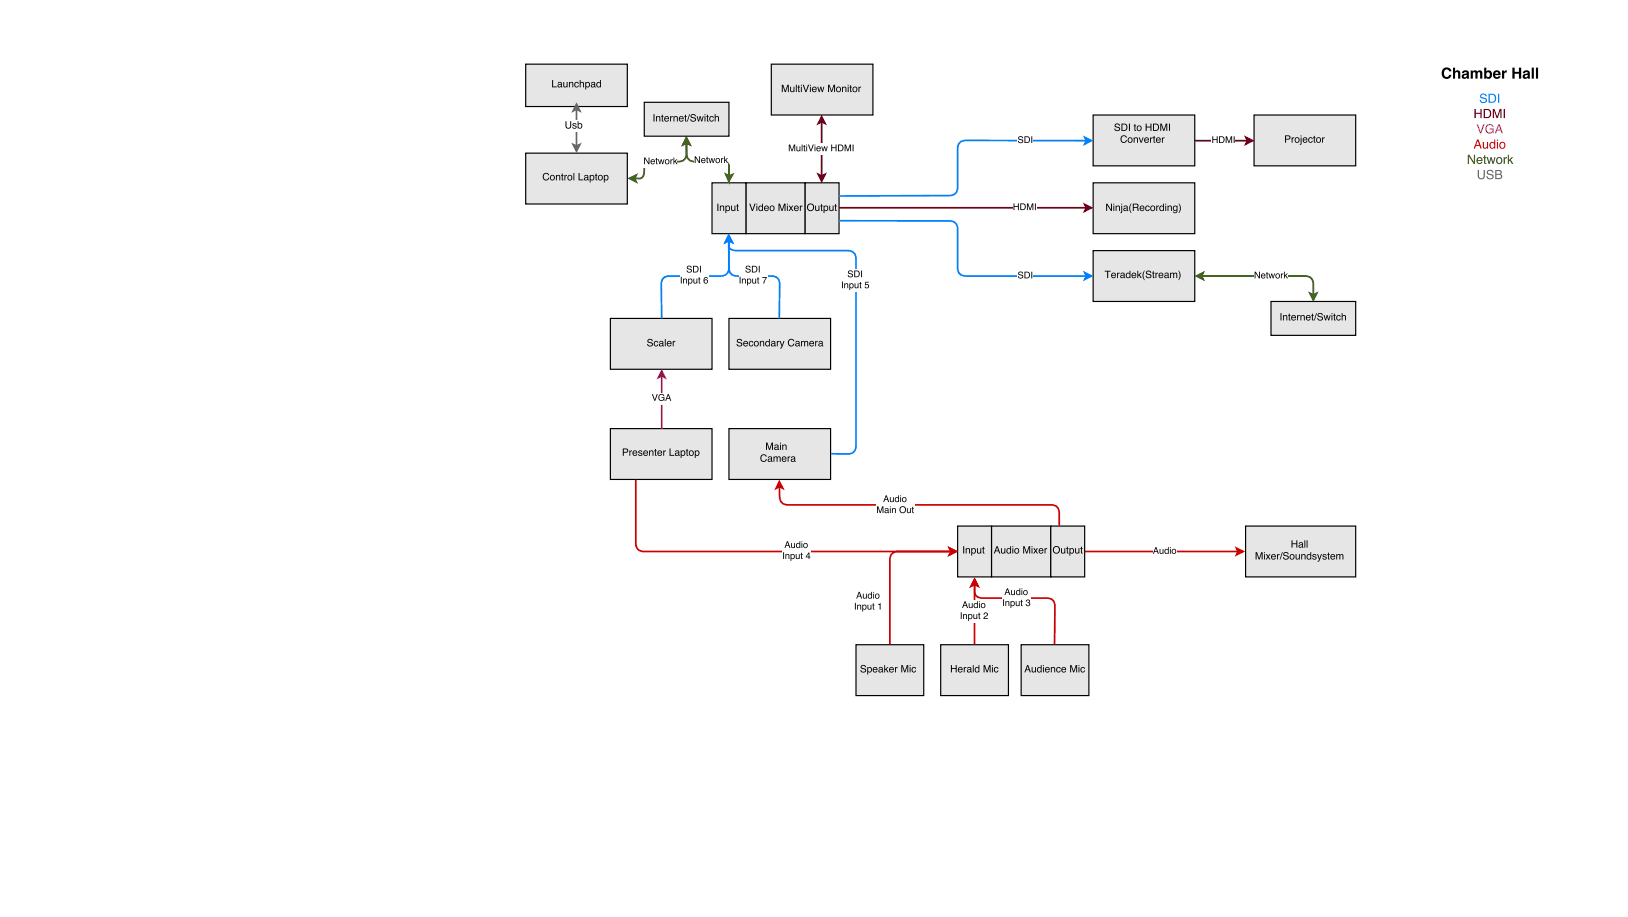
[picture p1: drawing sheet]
<svg xmlns="http://www.w3.org/2000/svg" width="488mm" height="275mm" viewBox="0 0 488 275" stroke-linecap="round" stroke-linejoin="round" font-family="sans-serif">
<path d="M223.7 54.8h17.8v15.2h-17.8z" fill="#e6e6e6"/>
<path d="M223.7 54.8h17.8v15.2h-17.8z" fill="none" stroke="#000" stroke-width=".35"/>
<path d="M224.7 61h.3l.7 1.9 .6-1.9h.3l-.8 2.2h-.3zM226.8 61.6h.3v1.6h-.3zM226.8 61h.3v.3h-.3zM227.8 62a.58 .58 0 0 0-.1 .8 .58 .58 0 0 0 .9 0 .58 .58 0 0 0-.1-.8zM227.7 61.7l.6-.1 .3 .2v-.8h.2v2.2h-.2v-.2a.78 .78 0 0 1-1.2-.2 .78 .78 0 0 1 .3-1.1zM229.3 61.8a.73 .73 0 0 1 .9-.1 .73 .73 0 0 1 .4 .8h-1.2a.45 .45 0 0 0 .4 .5 .45 .45 0 0 0 .5-.3h.3a.8 .8 0 0 1-1.3 .4 .8 .8 0 0 1 0-1.3zM229.6 62l-.2 .3h.9l-.3-.5zM231 62.4a.6 .6 0 0 0 1.2 0 .6 .6 0 0 0-1.2 0zM230.8 62.4a.81 .81 0 0 1 1.6 0 .81 .81 0 0 1-1.6 0zM233.5 61h.4l.6 1.9 .7-1.9h.4v2.2h-.3v-1.8l-.6 1.8h-.3l-.6-1.8v1.8h-.3zM236 61.6h.3v1.6h-.3zM236 61h.3v.3h-.3zM236.5 61.6h.4l.3 .6 .4-.6h.3l-.5 .8 .5 .8h-.3l-.4-.6-.4 .6h-.3l.5-.8zM238.3 61.8a.73 .73 0 0 1 .9-.1 .73 .73 0 0 1 .4 .8h-1.2a.45 .45 0 0 0 .3 .5 .45 .45 0 0 0 .6-.3h.2a.8 .8 0 0 1-1.2 .4 .8 .8 0 0 1 0-1.3zM238.5 62l-.1 .3h.9l-.3-.5zM239.9 61.6h.2v.3l.6-.3v.3l-.5 .2v1.1h-.3z" fill="#000"/>
<path d="M231.3 19.2h30.5v15.3h-30.5z" fill="#e6e6e6"/>
<path d="M231.3 19.2h30.5v15.3h-30.5z" fill="none" stroke="#000" stroke-width=".35"/>
<path d="M234.5 25.4h.4l.6 1.8 .6-1.8h.5v2.2h-.3v-1.9l-.6 1.9h-.3l-.7-1.9 .1 1.9h-.3zM237 26h.2v1.1a.41 .41 0 0 0 .6 .3 .41 .41 0 0 0 .2-.6v-.8h.3v1.6h-.3v-.2a.55 .55 0 0 1-.6 .2 .55 .55 0 0 1-.4-.5zM238.7 25.4h.2v2.2h-.2zM239.4 25.5h.3v.5h.2v.2h-.2v1.1l.2 .3-.5-.2v-1.2h-.2zM240.2 26h.3v1.6h-.3zM240.2 25.4h.3v.3h-.3zM240.7 25.4h.4l.6 1.9 .6-1.9h.4l-.8 2.2h-.4zM242.9 26h.3v1.6h-.3zM242.9 25.4h.3v.3h-.3zM243.7 26.2a.73 .73 0 0 1 .9-.2 .73 .73 0 0 1 .3 .9h-1.1a.45 .45 0 0 0 .3 .5 .45 .45 0 0 0 .6-.3h.2a.8 .8 0 0 1-1.2 .4 .8 .8 0 0 1 0-1.3zM243.9 26.3l-.1 .4h.9l-.3-.5zM245.1 26h.3l.3 1.2 .3-1.2h.3l.3 1.2 .3-1.2h.3l-.4 1.6h-.3l-.3-1.2-.4 1.2h-.2zM248.3 25.4h.5l.6 1.8 .6-1.8h.4v2.2h-.2v-1.9l-.7 1.9h-.3l-.6-1.9v1.9h-.3zM251 26.8a.56 .56 0 0 0 1.1 0 .56 .56 0 0 0-1.1 0zM250.7 26.8a.85 .85 0 0 1 1.7 0 .85 .85 0 0 1-1.7 0zM252.5 26h.3v.2a.57 .57 0 0 1 .7-.2 .57 .57 0 0 1 .3 .6v1h-.2v-1a.39 .39 0 0 0-.5-.4 .39 .39 0 0 0-.3 .6v.8h-.3zM254.2 26h.3v1.6h-.3zM254.2 25.4h.3v.3h-.3zM255 25.5h.2v.5h.3v.2h-.3v1.1l.3 .3-.5-.2v-1.2h-.3zM255.9 26.8a.56 .56 0 0 0 1.1 0 .56 .56 0 0 0-1.1 0zM255.6 26.8a.85 .85 0 0 1 1.7 0 .85 .85 0 0 1-1.7 0zM257.5 26h.2v.3l.5-.3v.2l-.4 .3-.1 1.1h-.2z" fill="#000"/>
<path d="M246.4 36.5v16.3" fill="none" stroke="#600" stroke-width=".51"/>
<path d="M245.4 52.3l1 .5 1-.5-1 2z" fill="#600"/>
<path d="M245.4 52.3l1 .5 1-.5-1 2z" fill="none" stroke="#600" stroke-width=".51"/>
<path d="M246.4 35l1 2-1-.5-1 .5z" fill="#600"/>
<path d="M246.4 35l1 2-1-.5-1 .5z" fill="none" stroke="#600" stroke-width=".51"/>
<path d="M236.4 43h19.8v3.3h-19.8z" fill="#fff"/>
<path d="M236.6 43.3h.4l.5 1.7 .6-1.7h.4v2h-.3v-1.7l-.5 1.7h-.3l-.6-1.7v1.7h-.2zM238.9 43.9h.2v.9a.37 .37 0 0 0 .5 .3 .37 .37 0 0 0 .2-.5v-.7h.2v1.4h-.2v-.2a.51 .51 0 0 1-.6 .2 .51 .51 0 0 1-.3-.4zM240.4 43.3h.3v2h-.3zM241.1 43.5h.2v.4h.3v.2h-.3v.9l.3 .3-.5-.1v-1.1h-.2zM241.8 43.9h.3v1.4h-.3zM241.8 43.3h.3v.3h-.3zM242.3 43.3h.3l.6 1.7 .6-1.7h.3l-.8 2h-.2zM244.3 43.9h.2v1.4h-.2zM244.3 43.3h.2v.3h-.2zM245 44.1a.67 .67 0 0 1 .8-.2 .67 .67 0 0 1 .4 .8h-1.1a.42 .42 0 0 0 .3 .5 .42 .42 0 0 0 .5-.3h.2a.73 .73 0 0 1-1.1 .3 .73 .73 0 0 1 0-1.1zM245.2 44.2l-.1 .3h.8l-.2-.4zM246.3 43.9h.3l.3 1.1 .2-1.1h.3l.3 1.1 .3-1.1h.2l-.4 1.4h-.2l-.3-1.1-.3 1.1h-.3zM249.3 43.3h.3v.8h1v-.8h.3v2h-.3v-.9h-1v.9h-.3zM251.6 43.6v1.5h.5a.79 .79 0 0 0 .6-.8 .79 .79 0 0 0-.6-.7zM251.3 43.3h.8a1.02 1.02 0 0 1 .9 1 1.02 1.02 0 0 1-.9 1h-.8zM253.3 43.3h.4l.6 1.7 .5-1.7h.4v2h-.2v-1.7l-.6 1.7h-.3l-.5-1.7v1.7h-.3zM255.7 43.3h.3v2h-.3z" fill="#000"/>
<path d="M157.7 45.9h30.4v15.2h-30.4z" fill="#e6e6e6"/>
<path d="M157.7 45.9h30.4v15.2h-30.4z" fill="none" stroke="#000" stroke-width=".35"/>
<path d="M163 52.1a.95 .95 0 0 1 1-.3 .95 .95 0 0 1 .7 .7h-.3a.74 .74 0 0 0-1-.3 .74 .74 0 0 0-.3 1 .67 .67 0 0 0 .6 .6 .67 .67 0 0 0 .7-.6h.3a1.05 1.05 0 0 1-1.5 .8 1.05 1.05 0 0 1-.3-1.6zM165.2 53.2a.56 .56 0 0 0 1.1 0 .56 .56 0 0 0-1.1 0zM164.9 53.3a.81 .81 0 0 1 1.6 0 .81 .81 0 0 1-1.6 0zM166.7 52.5h.3v.2a.57 .57 0 0 1 .6-.3 .57 .57 0 0 1 .4 .6v1h-.3v-1a.39 .39 0 0 0-.4-.3 .39 .39 0 0 0-.3 .5v.8h-.3zM168.5 52h.2v.5h.3v.2h-.3v1l.3 .3-.5-.1v-1.2h-.2zM169.3 52.5h.2v.2l.5-.3v.3l-.4 .3-.1 1h-.2zM170.4 53.2a.56 .56 0 0 0 1.1 0 .56 .56 0 0 0-1.1 0zM170.1 53.3a.85 .85 0 0 1 1.7 0 .85 .85 0 0 1-1.7 0zM172 51.9h.2v2.1h-.2zM173.5 51.9h.3v1.9h1.1v.2h-1.4zM175.4 53.5a.35 .35 0 0 0 .5 .3 .35 .35 0 0 0 .1-.5zM175.3 52.6a.71 .71 0 0 1 1.1 .3l.2 1.2-.4-.3a.53 .53 0 0 1-.9 .2 .53 .53 0 0 1 .3-.9l.6-.1a.36 .36 0 0 0-.4-.4 .36 .36 0 0 0-.4 .3h-.2zM177.3 52.8a.53 .53 0 0 0-.2 .8 .53 .53 0 0 0 .8 0 .54 .54 0 0 0 0-.7 .54 .54 0 0 0-.6-.1zM176.9 52.5h.2v.2a.75 .75 0 0 1 1.1 0 .75 .75 0 0 1-.1 1.1l-.5 .3-.5-.2v.8h-.2zM178.6 52h.3v.5h.2v.2h-.2v1l.2 .3-.5-.1v-1.2h-.2zM179.5 53.2a.6 .6 0 0 0 1.2 0 .6 .6 0 0 0-1.2 0zM179.3 53.3a.81 .81 0 0 1 1.6 0 .81 .81 0 0 1-1.6 0zM181.5 52.8a.53 .53 0 0 0-.1 .8 .53 .53 0 0 0 .8 0 .54 .54 0 0 0 0-.7 .54 .54 0 0 0-.7-.1zM181.1 52.5h.3v.2a.75 .75 0 0 1 1 0 .75 .75 0 0 1 0 1.1l-.6 .3-.4-.2v.8h-.3z" fill="#000"/>
<path d="M157.7 19.2h30.4v12.7h-30.4z" fill="#e6e6e6"/>
<path d="M157.7 19.2h30.4v12.7h-30.4z" fill="none" stroke="#000" stroke-width=".35"/>
<path d="M165.6 24h.3v1.9h1.1v.3h-1.4zM167.5 25.6a.35 .35 0 0 0 .4 .4 .35 .35 0 0 0 .2-.6zM167.3 24.8a.71 .71 0 0 1 1.2 .2l.2 1.2-.5-.2a.53 .53 0 0 1-.9 .1 .53 .53 0 0 1 .4-.8l.5-.2a.36 .36 0 0 0-.3-.4 .36 .36 0 0 0-.4 .4h-.2zM168.9 24.6h.3v1a.41 .41 0 0 0 .6 .4 .41 .41 0 0 0 .1-.6v-.8h.3v1.6h-.2v-.3a.55 .55 0 0 1-.7 .3 .55 .55 0 0 1-.4-.5zM170.6 24.6h.3v.2a.57 .57 0 0 1 .6-.2 .57 .57 0 0 1 .4 .6v1h-.2v-1a.39 .39 0 0 0-.5-.4 .39 .39 0 0 0-.3 .5v.9h-.3zM172.4 24.8a.65 .65 0 0 1 .7-.2 .65 .65 0 0 1 .5 .5h-.3a.44 .44 0 0 0-.6-.3 .44 .44 0 0 0-.2 .6 .42 .42 0 0 0 .3 .6 .42 .42 0 0 0 .5-.4h.3a.75 .75 0 0 1-1.1 .5 .75 .75 0 0 1-.2-1.2zM173.9 24h.2v.8a.56 .56 0 0 1 .7-.2 .56 .56 0 0 1 .4 .6v1h-.3v-1a.39 .39 0 0 0-.5-.4 .39 .39 0 0 0-.3 .5v.9h-.2zM175.9 24.9a.53 .53 0 0 0-.1 .8 .53 .53 0 0 0 .8 0 .54 .54 0 0 0 0-.7 .54 .54 0 0 0-.7-.1zM175.5 24.6h.3v.2a.75 .75 0 0 1 1.1 0 .75 .75 0 0 1-.1 1.1l-.5 .3-.5-.2v.8h-.3zM177.5 25.6a.35 .35 0 0 0 .4 .4 .35 .35 0 0 0 .2-.6zM177.3 24.8a.71 .71 0 0 1 1.2 .2l.2 1.2-.5-.2a.53 .53 0 0 1-.9 .1 .53 .53 0 0 1 .4-.8l.5-.2a.36 .36 0 0 0-.3-.4 .36 .36 0 0 0-.4 .4h-.3zM179.2 24.9a.58 .58 0 0 0-.1 .9 .58 .58 0 0 0 .9 0 .58 .58 0 0 0-.1-.9zM179.1 24.7l.6-.1 .3 .2v-.8h.2v2.2h-.2v-.2a.78 .78 0 0 1-1.2-.2 .78 .78 0 0 1 .3-1.1z" fill="#000"/>
<path d="M172.9 32.7v11.1" fill="none" stroke="#666" stroke-width=".51"/>
<path d="M172.9 31.2l1 2.1-1-.6-1 .6z" fill="#666"/>
<path d="M172.9 31.2l1 2.1-1-.6-1 .6z" fill="none" stroke="#666" stroke-width=".51"/>
<path d="M171.9 43.3l1 .5 1-.5-1 2z" fill="#666"/>
<path d="M171.9 43.3l1 .5 1-.5-1 2z" fill="none" stroke="#666" stroke-width=".51"/>
<path d="M169.3 36h5.4v3.5h-5.4z" fill="#fff"/>
<path d="M169.6 36.3h.3v1.4a.56 .56 0 0 0 .5 .6 .56 .56 0 0 0 .6-.6v-1.4h.3v1.3a.87 .87 0 0 1-.9 1 .87 .87 0 0 1-.8-1zM171.8 37a.64 .64 0 0 1 1.1 .4h-.3a.34 .34 0 0 0-.3-.3 .34 .34 0 0 0-.3 .3v.1a.58 .58 0 0 1 .8 .3 .58 .58 0 0 1-.3 .8l-.7-.2-.2-.4h.3a.39 .39 0 0 0 .4 .4 .39 .39 0 0 0 .4-.4l-.1-.1a.66 .66 0 0 1-.7-.2 .66 .66 0 0 1-.1-.7zM173.2 36.3h.3v.8a.73 .73 0 0 1 1.1 .6 .73 .73 0 0 1-1.1 .6v.2h-.3zM173.6 37.3a.57 .57 0 0 0-.1 .8 .57 .57 0 0 0 .8 .1 .57 .57 0 0 0 0-.9l-.4-.2z" fill="#000"/>
<path d="M241.5 54.8h10.1v15.2h-10.1z" fill="#e6e6e6"/>
<path d="M241.5 54.8h10.1v15.2h-10.1z" fill="none" stroke="#000" stroke-width=".35"/>
<path d="M242 62.1a1.15 1.15 0 0 1 2.3 0 1.15 1.15 0 0 1-2.3 0zM242.3 62.1a.85 .85 0 0 0 1.7 0 .85 .85 0 0 0-1.7 0zM244.5 61.6h.2v1.1a.41 .41 0 0 0 .6 .3 .41 .41 0 0 0 .2-.6v-.8h.2v1.6h-.2v-.2a.55 .55 0 0 1-.6 .2 .55 .55 0 0 1-.4-.5zM246.2 61.2h.3v.4h.2v.2h-.2v1.1l.2 .3-.5-.2v-1.2h-.2zM247.4 61.9a.53 .53 0 0 0-.1 .8 .53 .53 0 0 0 .8 .1 .54 .54 0 0 0 0-.7 .54 .54 0 0 0-.7-.2zM247 61.6h.3v.2a.75 .75 0 0 1 1 .1 .75 .75 0 0 1 0 1l-.6 .4-.4-.3v.9h-.3zM248.7 61.6h.3v1.1a.41 .41 0 0 0 .5 .3 .41 .41 0 0 0 .2-.6v-.8h.3v1.6h-.3v-.2a.55 .55 0 0 1-.6 .2 .55 .55 0 0 1-.4-.5zM250.5 61.2h.2v.4h.3v.2h-.3v1.1l.3 .3-.5-.2v-1.2h-.3z" fill="#000"/>
<path d="M213.5 54.8h10.2v15.2h-10.2z" fill="#e6e6e6"/>
<path d="M213.5 54.8h10.2v15.2h-10.2z" fill="none" stroke="#000" stroke-width=".35"/>
<path d="M215.1 61h.3v2.2h-.3zM215.9 61.6h.2v.3a.57 .57 0 0 1 .7-.3 .57 .57 0 0 1 .4 .6v1h-.3v-1a.39 .39 0 0 0-.5-.3 .39 .39 0 0 0-.2 .5v.8h-.3zM218 61.9a.53 .53 0 0 0-.2 .8 .53 .53 0 0 0 .8 .1 .54 .54 0 0 0 0-.7 .54 .54 0 0 0-.6-.2zM217.6 61.6h.2v.2a.75 .75 0 0 1 1.1 .1 .75 .75 0 0 1-.1 1l-.5 .4-.5-.3v.9h-.2zM219.3 61.6h.2v1.1a.41 .41 0 0 0 .6 .3 .41 .41 0 0 0 .2-.6v-.8h.2v1.6h-.2v-.2a.55 .55 0 0 1-.6 .2 .55 .55 0 0 1-.4-.5zM221 61.2h.3v.4h.2v.2h-.2v1.1l.2 .3-.5-.2v-1.2h-.2z" fill="#000"/>
<path d="M205.9 42.8v3.1a2.23 2.23 0 0 1-2.5 2.5l-8.4 .1a1.6 1.6 0 0 0-1.8 1.2v1.3a1.91 1.91 0 0 1-1.4 2.5h-1.5" fill="none" stroke="#360" stroke-width=".51"/>
<path d="M188.8 53.5l2-1-.5 1 .5 1z" fill="#360"/>
<path d="M188.8 53.5l2-1-.5 1 .5 1z" fill="none" stroke="#360" stroke-width=".51"/>
<path d="M205.8 41.3l1.1 2-1-.5-1 .6z" fill="#360"/>
<path d="M205.8 41.3l1.1 2-1-.5-1 .6z" fill="none" stroke="#360" stroke-width=".51"/>
<path d="M193 46.9h10.1v3.3h-10.1z" fill="#fff"/>
<path d="M193.2 47.2h.3l1 1.6v-1.6h.3v2h-.3l-1.1-1.6v1.6h-.2zM195.3 47.9a.67 .67 0 0 1 .8-.1 .67 .67 0 0 1 .3 .8h-1.1a.42 .42 0 0 0 .4 .4 .42 .42 0 0 0 .5-.3h.2a.73 .73 0 0 1-1.1 .4 .73 .73 0 0 1 0-1.2zM195.5 48l-.1 .4h.8l-.2-.4zM196.8 47.3h.2v.4h.2v.2h-.2v1l.2 .3-.4-.2v-1.1h-.2zM197.3 47.7h.3l.3 1.2 .3-1.2h.2l.3 1.2 .3-1.2h.3l-.4 1.5h-.3l-.3-1.1-.3 1.1h-.2zM199.7 48.5a.49 .49 0 0 0 .9 0 .49 .49 0 0 0-.9 0zM199.4 48.5a.75 .75 0 0 1 1.5 0 .75 .75 0 0 1-1.5 0zM201.1 47.7h.2v.3l.5-.3v.3l-.5 .2v1h-.2zM202 47.2h.2v1.2l.6-.7h.4l-.6 .6 .6 .9h-.3l-.5-.7-.2 .7h-.2z" fill="#000"/>
<path d="M218.6 128.4h30.5v15.3h-30.5z" fill="#e6e6e6"/>
<path d="M218.6 128.4h30.5v15.3h-30.5z" fill="none" stroke="#000" stroke-width=".35"/>
<g fill="#000">
<path d="M228.3 136.5a.95 .95 0 0 1 .9-.4 .95 .95 0 0 1 .7 .8h-.2a.74 .74 0 0 0-1.1-.4 .74 .74 0 0 0-.2 1.1 .67 .67 0 0 0 .6 .6 .67 .67 0 0 0 .7-.6h.3a1.05 1.05 0 0 1-1.5 .7 1.05 1.05 0 0 1-.4-1.6zM230.5 137.8a.35 .35 0 0 0 .5 .4 .35 .35 0 0 0 .2-.6zM230.4 137a.71 .71 0 0 1 1.1 .2l.2 1.2-.4-.2a.53 .53 0 0 1-.9 .1 .53 .53 0 0 1 .3-.8l.6-.2a.36 .36 0 0 0-.4-.3 .36 .36 0 0 0-.4 .3h-.2zM232 136.8h.2v.2a.52 .52 0 0 1 .9 0 .53 .53 0 0 1 .7-.2 .53 .53 0 0 1 .3 .5v1.1h-.2l-.1-1.3-.2-.1-.4 .2v1.2h-.3v-1.1a.36 .36 0 0 0-.4-.3 .36 .36 0 0 0-.2 .5v.9h-.3zM234.6 137a.73 .73 0 0 1 .9-.2 .73 .73 0 0 1 .4 .9h-1.2a.45 .45 0 0 0 .4 .5 .45 .45 0 0 0 .5-.3h.3a.8 .8 0 0 1-1.3 .4 .8 .8 0 0 1 0-1.3zM234.9 137.1l-.2 .4h.9l-.3-.5zM236.2 136.8h.3v.3l.5-.3v.2l-.5 .3v1.1h-.3zM237.5 137.8a.35 .35 0 0 0 .4 .4 .35 .35 0 0 0 .2-.6zM237.3 137a.71 .71 0 0 1 1.2 .2l.2 1.2-.5-.2a.53 .53 0 0 1-.9 .1 .53 .53 0 0 1 .4-.8l.5-.2a.36 .36 0 0 0-.3-.3 .36 .36 0 0 0-.4 .3h-.3z"/>
<path d="M229.7 132.6h.5l.6 1.9 .6-1.9h.4v2.2h-.3l.1-1.8-.7 1.8h-.3l-.6-1.8v1.8h-.3zM232.5 134.3a.35 .35 0 0 0 .4 .3 .35 .35 0 0 0 .2-.5zM232.3 133.4a.71 .71 0 0 1 1.2 .2l.2 1.2-.5-.2a.53 .53 0 0 1-.9 .2 .53 .53 0 0 1 .4-.9l.5-.1a.36 .36 0 0 0-.3-.4 .36 .36 0 0 0-.4 .3h-.3zM233.9 133.2h.3v1.6h-.3zM233.9 132.6h.3v.3h-.3zM234.6 133.2h.3v.3a.57 .57 0 0 1 .6-.3 .57 .57 0 0 1 .4 .6v1h-.3v-1a.39 .39 0 0 0-.4-.3 .39 .39 0 0 0-.3 .5v.8h-.3z"/>
</g>
<path d="M327.8 54.8h30.5v15.2h-30.5z" fill="#e6e6e6"/>
<path d="M327.8 54.8h30.5v15.2h-30.5z" fill="none" stroke="#000" stroke-width=".35"/>
<path d="M331.7 61h.4l1.1 1.8v-1.8h.3v2.2h-.4l-1.1-1.8v1.8h-.3zM333.9 61.6h.3v1.6h-.3zM333.9 61h.3v.3h-.3zM334.6 61.6h.2v.3a.57 .57 0 0 1 .7-.3 .57 .57 0 0 1 .4 .6v1h-.3v-1a.39 .39 0 0 0-.5-.3 .39 .39 0 0 0-.2 .5v.8h-.3zM336.3 61h.2v.3h-.2zM336.3 61.6h.2v2l-.5 .3 .3-.4zM337.2 62.7a.35 .35 0 0 0 .4 .3 .35 .35 0 0 0 .2-.5zM337 61.8a.71 .71 0 0 1 1.2 .2l.2 1.2-.4-.2a.53 .53 0 0 1-1 .2 .53 .53 0 0 1 .4-.9l.5-.1a.36 .36 0 0 0-.3-.4 .36 .36 0 0 0-.4 .3h-.2zM339.2 61h.2l-.4 1.7 .4 1.1a1.94 1.94 0 0 1-.2-2.8zM340 61.3v.7h.7a.38 .38 0 0 0 .5-.3 .38 .38 0 0 0-.5-.4zM339.7 61h1a.6 .6 0 0 1 .7 .4 .6 .6 0 0 1-.2 .7l.3 1.1h-.3l-.1-.8-.4-.1h-.7v.9h-.3zM342 61.8a.73 .73 0 0 1 .9-.1 .73 .73 0 0 1 .3 .8h-1.1a.45 .45 0 0 0 .3 .5 .45 .45 0 0 0 .5-.3h.3a.8 .8 0 0 1-1.2 .4 .8 .8 0 0 1 0-1.3zM342.2 62l-.1 .3h.8l-.2-.5zM343.6 61.8a.65 .65 0 0 1 .7-.2 .65 .65 0 0 1 .5 .6h-.3a.44 .44 0 0 0-.5-.4 .44 .44 0 0 0-.3 .7 .42 .42 0 0 0 .3 .5 .42 .42 0 0 0 .5-.3h.3a.75 .75 0 0 1-1.1 .5 .75 .75 0 0 1-.2-1.2zM345.2 62.4a.56 .56 0 0 0 1.1 0 .56 .56 0 0 0-1.1 0zM345 62.4a.81 .81 0 0 1 1.6 0 .81 .81 0 0 1-1.6 0zM346.8 61.6h.2v.3l.6-.3v.3l-.5 .2-.1 1.1h-.2zM348.1 62a.58 .58 0 0 0-.1 .8 .58 .58 0 0 0 .8 0 .58 .58 0 0 0-.1-.8zM348 61.7l.5-.1 .3 .2v-.8h.3v2.2h-.3v-.2a.78 .78 0 0 1-1.1-.2 .78 .78 0 0 1 .3-1.1zM349.5 61.6h.2v1.6h-.2zM349.5 61h.2v.3h-.2zM350.2 61.6h.2v.3a.57 .57 0 0 1 .7-.3 .57 .57 0 0 1 .4 .6v1h-.3v-1a.39 .39 0 0 0-.5-.3 .39 .39 0 0 0-.3 .5v.8h-.2zM351.9 61.8l.5-.2 .5 .2v-.2h.2v1.5a.7 .7 0 0 1-.5 .8 .7 .7 0 0 1-.8-.5h.3a.46 .46 0 0 0 .6 .2 .46 .46 0 0 0 .2-.6 .76 .76 0 0 1-1.1-.1 .76 .76 0 0 1 .1-1.1zM352.2 61.9a.57 .57 0 0 0-.2 .9 .57 .57 0 0 0 .9 0 .57 .57 0 0 0-.1-.8zM353.4 61a1.79 1.79 0 0 1 .1 2.8l.4-1.4z" fill="#000"/>
<path d="M327.8 75.1h30.5v15.2h-30.5z" fill="#e6e6e6"/>
<path d="M327.8 75.1h30.5v15.2h-30.5z" fill="none" stroke="#000" stroke-width=".35"/>
<path d="M331.3 81.1h1.8v.3h-.8v1.9h-.3v-1.9h-.7zM333.4 81.9a.73 .73 0 0 1 .9-.1 .73 .73 0 0 1 .4 .8h-1.2a.45 .45 0 0 0 .4 .5 .45 .45 0 0 0 .5-.3h.3a.8 .8 0 0 1-1.3 .4 .8 .8 0 0 1 0-1.3zM333.7 82.1l-.2 .3h.9l-.3-.4zM335 81.7h.3v.3l.5-.3v.3l-.5 .2v1.1h-.3zM336.3 82.8a.35 .35 0 0 0 .4 .3 .35 .35 0 0 0 .2-.5zM336.1 81.9a.71 .71 0 0 1 1.2 .2l.2 1.2-.5-.2a.53 .53 0 0 1-.9 .2 .53 .53 0 0 1 .3-.9l.6-.1a.36 .36 0 0 0-.3-.4 .36 .36 0 0 0-.4 .3h-.3zM338 82.1a.58 .58 0 0 0-.1 .9 .58 .58 0 0 0 .9-.1 .58 .58 0 0 0-.2-.8zM337.9 81.8l.6-.1 .3 .2v-.8h.2v2.2h-.2v-.2a.78 .78 0 0 1-1.2-.1 .78 .78 0 0 1 .3-1.2zM339.5 81.9a.73 .73 0 0 1 .9-.1 .73 .73 0 0 1 .4 .8h-1.2a.45 .45 0 0 0 .4 .5 .45 .45 0 0 0 .5-.3h.3a.8 .8 0 0 1-1.3 .4 .8 .8 0 0 1 0-1.3zM339.7 82.1l-.1 .3h.9l-.3-.4zM341.1 81.1h.3v1.3l.6-.7h.4l-.6 .6 .6 1h-.3l-.5-.8-.2 .2v.6h-.3zM343.2 81.1h.1l-.4 1.7 .4 1.1a1.94 1.94 0 0 1-.1-2.8zM343.9 81.3a.86 .86 0 0 1 1.4 .5h-.3a.46 .46 0 0 0-.6-.6 .46 .46 0 0 0-.2 .8 .81 .81 0 0 1 .9 .2 .81 .81 0 0 1 .1 .9 .94 .94 0 0 1-.9 .3 .94 .94 0 0 1-.7-.8h.3a.54 .54 0 0 0 .6 .6 .54 .54 0 0 0 .4-.7 1.08 1.08 0 0 1-1.2-.9zM345.7 81.3h.3v.4h.3v.3h-.3v1l.3 .3-.6-.2v-1.1h-.2zM346.5 81.7h.3v.3l.5-.3v.3l-.5 .2v1.1h-.3zM347.7 81.9a.73 .73 0 0 1 .8-.1 .73 .73 0 0 1 .4 .8h-1.2a.45 .45 0 0 0 .4 .5 .45 .45 0 0 0 .5-.3h.3a.8 .8 0 0 1-1.3 .4 .8 .8 0 0 1 .1-1.3zM347.9 82.1l-.2 .3h.9l-.3-.4zM349.5 82.8a.35 .35 0 0 0 .4 .3 .35 .35 0 0 0 .2-.5zM349.3 81.9a.71 .71 0 0 1 1.2 .2l.2 1.2-.5-.2a.53 .53 0 0 1-.9 .2 .53 .53 0 0 1 .4-.9l.5-.1a.36 .36 0 0 0-.3-.4 .36 .36 0 0 0-.4 .3h-.3zM350.9 81.7h.3v.3a.52 .52 0 0 1 .9-.1 .53 .53 0 0 1 .6-.2 .53 .53 0 0 1 .4 .6v1h-.3v-1.2l-.3-.2-.3 .3-.1 1.1h-.2v-1a.36 .36 0 0 0-.5-.4 .36 .36 0 0 0-.2 .6v.8h-.3zM353.4 81.1a1.79 1.79 0 0 1 0 2.8l.4-1.4z" fill="#000"/>
<path d="M183.1 128.4h30.4v15.3h-30.4z" fill="#e6e6e6"/>
<path d="M183.1 128.4h30.4v15.3h-30.4z" fill="none" stroke="#000" stroke-width=".35"/>
<path d="M186.8 134.4h1a.63 .63 0 0 1 .6 .6 .63 .63 0 0 1-.6 .7h-.7v.9h-.3zM187.1 134.7v.7h.6a.38 .38 0 0 0 .4-.4 .38 .38 0 0 0-.4-.3zM188.8 135h.2v.3l.5-.3v.3l-.4 .2-.1 1.1h-.2zM189.9 135.2a.73 .73 0 0 1 .9-.1 .73 .73 0 0 1 .3 .8h-1.1a.45 .45 0 0 0 .3 .5 .45 .45 0 0 0 .5-.3h.3a.8 .8 0 0 1-1.2 .4 .8 .8 0 0 1 0-1.3zM190.1 135.3l-.1 .4h.9l-.3-.5zM191.6 135.1a.64 .64 0 0 1 1 .4h-.2a.34 .34 0 0 0-.4-.3 .34 .34 0 0 0-.3 .3l.1 .1a.58 .58 0 0 1 .7 .3 .58 .58 0 0 1-.3 .7l-.7-.1-.1-.4h.2a.39 .39 0 0 0 .4 .3 .39 .39 0 0 0 .4-.3l-.1-.1a.66 .66 0 0 1-.6-.2 .66 .66 0 0 1-.1-.7zM193.1 135.2a.73 .73 0 0 1 .9-.1 .73 .73 0 0 1 .3 .8h-1.1a.45 .45 0 0 0 .3 .5 .45 .45 0 0 0 .6-.3h.2a.8 .8 0 0 1-1.2 .4 .8 .8 0 0 1 0-1.3zM193.3 135.3l-.1 .4h.9l-.3-.5zM194.7 135h.2v.2a.57 .57 0 0 1 .7-.2 .57 .57 0 0 1 .4 .6v1h-.3v-1a.39 .39 0 0 0-.5-.4 .39 .39 0 0 0-.3 .6v.8h-.2zM196.4 134.6h.3v.4h.2v.2h-.2v1.1l.2 .3-.5-.2v-1.2h-.2zM197.3 135.2a.73 .73 0 0 1 .9-.1 .73 .73 0 0 1 .4 .8h-1.2a.45 .45 0 0 0 .4 .5 .45 .45 0 0 0 .5-.3h.3a.8 .8 0 0 1-1.3 .4 .8 .8 0 0 1 0-1.3zM197.6 135.3l-.2 .4h.9l-.3-.5zM198.9 135h.3v.3l.5-.3v.3l-.5 .2v1.1h-.3zM200.8 134.4h.3v1.9h1.1v.3h-1.4zM202.7 136a.35 .35 0 0 0 .5 .4 .35 .35 0 0 0 .1-.6zM202.6 135.2a.71 .71 0 0 1 1.1 .2l.2 1.2-.4-.2a.53 .53 0 0 1-.9 .1 .53 .53 0 0 1 .3-.8l.5-.1a.36 .36 0 0 0-.3-.4 .36 .36 0 0 0-.4 .3h-.2zM204.5 135.3a.53 .53 0 0 0-.1 .8 .53 .53 0 0 0 .8 0 .54 .54 0 0 0 0-.6 .54 .54 0 0 0-.7-.2zM204.1 135h.3v.2a.75 .75 0 0 1 1.1 0 .75 .75 0 0 1-.1 1.1l-.5 .3-.5-.2v.8h-.3zM205.9 134.6h.3v.4h.2v.2h-.2v1.1l.2 .3-.5-.2v-1.2h-.2zM206.8 135.8a.56 .56 0 0 0 1.1 0 .56 .56 0 0 0-1.1 0zM206.6 135.8a.81 .81 0 0 1 1.6 0 .81 .81 0 0 1-1.6 0zM208.8 135.3a.53 .53 0 0 0-.2 .8 .53 .53 0 0 0 .8 0 .54 .54 0 0 0 0-.6 .54 .54 0 0 0-.6-.2zM208.4 135h.2v.2a.75 .75 0 0 1 1.1 0 .75 .75 0 0 1 0 1.1l-.6 .3-.5-.2v.8h-.2z" fill="#000"/>
<path d="M183.1 95.4h30.4v15.3h-30.4z" fill="#e6e6e6"/>
<path d="M183.1 95.4h30.4v15.3h-30.4z" fill="none" stroke="#000" stroke-width=".35"/>
<path d="M194.4 101.7a.86 .86 0 0 1 1.4 .5h-.3a.46 .46 0 0 0-.6-.5 .46 .46 0 0 0-.2 .8 .81 .81 0 0 1 .9 .2 .81 .81 0 0 1 .1 .9 .94 .94 0 0 1-1 .2 .94 .94 0 0 1-.6-.7h.3a.54 .54 0 0 0 .6 .5 .54 .54 0 0 0 .4-.6 1.08 1.08 0 0 1-1.2-1zM196.3 102.4a.65 .65 0 0 1 .7-.2 .65 .65 0 0 1 .4 .5h-.2a.44 .44 0 0 0-.6-.3 .44 .44 0 0 0-.3 .6 .42 .42 0 0 0 .3 .6 .42 .42 0 0 0 .6-.4h.2a.75 .75 0 0 1-1.1 .5 .75 .75 0 0 1-.2-1.1zM197.9 103.2a.35 .35 0 0 0 .5 .4 .35 .35 0 0 0 .1-.6zM197.8 102.4a.71 .71 0 0 1 1.1 .2l.2 1.2-.4-.2a.53 .53 0 0 1-.9 .1 .53 .53 0 0 1 .3-.8l.6-.2a.36 .36 0 0 0-.4-.3 .36 .36 0 0 0-.4 .3h-.2zM199.4 101.6h.3v2.2h-.3zM200.2 102.4a.73 .73 0 0 1 .9-.2 .73 .73 0 0 1 .3 .9h-1.2a.45 .45 0 0 0 .4 .5 .45 .45 0 0 0 .5-.3h.3a.8 .8 0 0 1-1.2 .4 .8 .8 0 0 1 0-1.3zM200.4 102.5l-.1 .4h.8l-.2-.5zM201.8 102.2h.2v.3l.5-.3v.2l-.5 .3v1.1h-.2z" fill="#000"/>
<path d="M376.1 34.5h30.5v15.2h-30.5z" fill="#e6e6e6"/>
<path d="M376.1 34.5h30.5v15.2h-30.5z" fill="none" stroke="#000" stroke-width=".35"/>
<path d="M385.4 40.6h1a.63 .63 0 0 1 .6 .6 .63 .63 0 0 1-.6 .6h-.7v1h-.3zM385.7 40.8v.8h.6a.38 .38 0 0 0 .4-.4 .38 .38 0 0 0-.4-.4zM387.4 41.2h.2v.2l.5-.3v.3l-.4 .3-.1 1.1h-.2zM388.5 41.9a.56 .56 0 0 0 1.1 0 .56 .56 0 0 0-1.1 0zM388.3 42a.81 .81 0 0 1 1.6 0 .81 .81 0 0 1-1.6 0zM390.1 40.6h.2v.3h-.2zM390.1 41.2h.2v1.9l-.5 .3 .3-.3zM390.9 41.4a.73 .73 0 0 1 .9-.2 .73 .73 0 0 1 .3 .8h-1.2a.45 .45 0 0 0 .4 .6 .45 .45 0 0 0 .5-.3h.3a.8 .8 0 0 1-1.2 .4 .8 .8 0 0 1 0-1.3zM391.1 41.5l-.2 .3h.9l-.3-.4zM392.5 41.4a.65 .65 0 0 1 .7-.3 .65 .65 0 0 1 .5 .6h-.3a.44 .44 0 0 0-.6-.3 .44 .44 0 0 0-.2 .6 .42 .42 0 0 0 .3 .6 .42 .42 0 0 0 .5-.4h.3a.75 .75 0 0 1-1.1 .5 .75 .75 0 0 1-.2-1.2zM394 40.7h.3v.5h.2v.2h-.2v1l.2 .4-.5-.2v-1.2h-.2zM394.9 41.9a.6 .6 0 0 0 1.2 0 .6 .6 0 0 0-1.2 0zM394.7 42a.81 .81 0 0 1 1.6 0 .81 .81 0 0 1-1.6 0zM396.5 41.2h.3v.2l.5-.3v.3l-.5 .3v1.1h-.3z" fill="#000"/>
<path d="M297.4 157.7h17.7v15.2h-17.7z" fill="#e6e6e6"/>
<path d="M297.4 157.7h17.7v15.2h-17.7z" fill="none" stroke="#000" stroke-width=".35"/>
<path d="M299 164l-.3 1h.7zM298.9 163.7h.3l.8 2.2h-.3l-.3-.7h-.8l-.3 .7h-.3zM300.2 164.3h.3v1a.41 .41 0 0 0 .5 .4 .41 .41 0 0 0 .2-.6v-.8h.3v1.6h-.2v-.3a.55 .55 0 0 1-.7 .3 .55 .55 0 0 1-.4-.5zM302.2 164.6a.58 .58 0 0 0-.1 .9 .58 .58 0 0 0 .9 0 .58 .58 0 0 0-.1-.9zM302.1 164.4l.6-.1 .3 .2v-.8h.2v2.2h-.2v-.2a.78 .78 0 0 1-1.2-.2 .78 .78 0 0 1 .3-1.1zM303.6 164.3h.3v1.6h-.3zM303.6 163.7h.3v.3h-.3zM304.4 165a.56 .56 0 0 0 1.1 0 .56 .56 0 0 0-1.1 0zM304.2 165.1a.81 .81 0 0 1 1.6 0 .81 .81 0 0 1-1.6 0zM306.9 163.7h.4l.6 1.8 .6-1.8h.5v2.2h-.3v-1.9l-.6 1.9h-.3l-.7-1.9v1.9h-.2zM309.4 164.3h.2v1.6h-.2zM309.4 163.7h.2v.3h-.2zM309.9 164.3h.3l.4 .5 .4-.5h.3l-.5 .8 .5 .8h-.3l-.4-.6-.4 .6h-.3l.5-.8zM311.7 164.5a.73 .73 0 0 1 .9-.2 .73 .73 0 0 1 .3 .9h-1.1a.45 .45 0 0 0 .3 .5 .45 .45 0 0 0 .5-.3h.3a.8 .8 0 0 1-1.2 .4 .8 .8 0 0 1 0-1.3zM311.9 164.6l-.1 .4h.9l-.3-.5zM313.3 164.3h.2v.3l.5-.3v.2l-.4 .3-.1 1.1h-.2z" fill="#000"/>
<path d="M315.1 157.7h10.2v15.2h-10.2z" fill="#e6e6e6"/>
<path d="M315.1 157.7h10.2v15.2h-10.2z" fill="none" stroke="#000" stroke-width=".35"/>
<path d="M315.7 164.8a1.15 1.15 0 0 1 2.3 0 1.15 1.15 0 0 1-2.3 0zM316 164.7a.85 .85 0 0 0 1.7 0 .85 .85 0 0 0-1.7 0zM318.2 164.3h.3v1a.41 .41 0 0 0 .5 .4 .41 .41 0 0 0 .2-.6v-.8h.3v1.6h-.3v-.3a.55 .55 0 0 1-.6 .3 .55 .55 0 0 1-.4-.5zM320 163.8h.2v.5h.3v.2h-.3v1l.3 .4-.5-.2v-1.2h-.3zM321.1 164.6a.53 .53 0 0 0-.1 .8 .53 .53 0 0 0 .8 0 .54 .54 0 0 0 0-.7 .54 .54 0 0 0-.7-.1zM320.7 164.3h.3v.2a.75 .75 0 0 1 1.1 0 .75 .75 0 0 1-.1 1.1l-.5 .3-.5-.2v.8h-.3zM322.4 164.3h.3v1a.41 .41 0 0 0 .5 .4 .41 .41 0 0 0 .2-.6v-.8h.3v1.6h-.2v-.3a.55 .55 0 0 1-.7 .3 .55 .55 0 0 1-.4-.5zM324.2 163.8h.3v.5h.2v.2h-.2v1l.2 .4-.5-.2v-1.2h-.2z" fill="#000"/>
<path d="M373.6 157.7h33v15.2h-33z" fill="#e6e6e6"/>
<path d="M373.6 157.7h33v15.2h-33z" fill="none" stroke="#000" stroke-width=".35"/>
<g fill="#000">
<path d="M376.6 165.5h.4l.6 1.8 .6-1.8h.5v2.2h-.3v-1.9l-.6 1.9h-.3l-.7-1.9 .1 1.9h-.3zM379.1 166.1h.3v1.6h-.3zM379.1 165.5h.3v.3h-.3zM379.6 166.1h.3l.4 .5 .4-.5h.3l-.5 .8 .5 .8h-.3l-.4-.6-.4 .6h-.3l.5-.8zM381.4 166.3a.73 .73 0 0 1 .9-.2 .73 .73 0 0 1 .3 .9h-1.1a.45 .45 0 0 0 .3 .5 .45 .45 0 0 0 .6-.3h.2a.8 .8 0 0 1-1.2 .4 .8 .8 0 0 1 0-1.3zM381.6 166.4l-.1 .3h.9l-.3-.4zM383 166.1h.2v.2l.6-.3v.3l-.5 .3-.1 1.1h-.2zM384.5 165.5h.2l-.7 2.2h-.2zM385.1 165.6a.86 .86 0 0 1 1.4 .5h-.3a.46 .46 0 0 0-.6-.5 .46 .46 0 0 0-.2 .7 .81 .81 0 0 1 .9 .3 .81 .81 0 0 1 .1 .8 .94 .94 0 0 1-1 .3 .94 .94 0 0 1-.6-.7h.3a.54 .54 0 0 0 .6 .5 .54 .54 0 0 0 .4-.7 1.08 1.08 0 0 1-1.2-.9zM387 166.8a.56 .56 0 0 0 1.1 0 .56 .56 0 0 0-1.1 0zM386.7 166.9a.85 .85 0 0 1 1.7 0 .85 .85 0 0 1-1.7 0zM388.5 166.1h.3v1a.41 .41 0 0 0 .6 .4 .41 .41 0 0 0 .2-.6v-.8h.2v1.6h-.2v-.3a.55 .55 0 0 1-.6 .3 .55 .55 0 0 1-.5-.5zM390.3 166.1h.2v.2a.57 .57 0 0 1 .7-.2 .57 .57 0 0 1 .3 .5v1.1h-.2v-1a.39 .39 0 0 0-.5-.4 .39 .39 0 0 0-.3 .5v.9h-.2zM392.2 166.4a.58 .58 0 0 0-.1 .9 .58 .58 0 0 0 .9 0 .58 .58 0 0 0-.1-.9zM392.1 166.2l.6-.1 .3 .2v-.8h.2v2.2h-.2v-.3a.78 .78 0 0 1-1.2-.1 .78 .78 0 0 1 .3-1.1zM393.7 166.2a.64 .64 0 0 1 1.1 .3h-.2a.34 .34 0 0 0-.4-.2 .34 .34 0 0 0-.3 .3h.1a.58 .58 0 0 1 .7 .3 .58 .58 0 0 1-.3 .8l-.7-.1-.2-.4h.3a.39 .39 0 0 0 .4 .3 .39 .39 0 0 0 .4-.4h-.1a.66 .66 0 0 1-.7-.2 .66 .66 0 0 1-.1-.7zM395 166.1h.3l.4 1.3 .5-1.3h.3l-.4 .9a1.23 1.23 0 0 1-.9 1.3l-.1-.2h.3l.2-.4zM396.8 166.2a.64 .64 0 0 1 1.1 .3h-.3a.34 .34 0 0 0-.3-.2 .34 .34 0 0 0-.4 .3h.1a.58 .58 0 0 1 .8 .3 .58 .58 0 0 1-.3 .8l-.8-.1-.1-.4h.2a.39 .39 0 0 0 .4 .3 .39 .39 0 0 0 .4-.4h-.1a.66 .66 0 0 1-.6-.2 .66 .66 0 0 1-.1-.7zM398.3 165.6h.2v.5h.3v.2h-.3v1l.3 .4-.5-.2v-1.2h-.3zM399.2 166.3a.73 .73 0 0 1 .9-.2 .73 .73 0 0 1 .3 .9h-1.1a.45 .45 0 0 0 .3 .5 .45 .45 0 0 0 .5-.3h.3a.8 .8 0 0 1-1.2 .4 .8 .8 0 0 1 0-1.3zM399.4 166.4l-.1 .3h.8l-.2-.4zM400.8 166.1h.2v.2a.52 .52 0 0 1 .9 0 .53 .53 0 0 1 .6-.2 .53 .53 0 0 1 .4 .5v1.1h-.3v-1.3l-.3-.1-.3 .2v1.2h-.3v-1.1a.36 .36 0 0 0-.5-.3 .36 .36 0 0 0-.2 .5v.9h-.2z"/>
<path d="M387.3 161.9h.3v.9h1.2v-.9h.3v2.2h-.3v-1h-1.2v1h-.3zM389.7 163.6a.35 .35 0 0 0 .5 .3 .35 .35 0 0 0 .2-.5zM389.6 162.7a.71 .71 0 0 1 1.1 .2l.2 1.2-.4-.2a.53 .53 0 0 1-.9 .2 .53 .53 0 0 1 .3-.9l.6-.1a.36 .36 0 0 0-.4-.4 .36 .36 0 0 0-.4 .3h-.2zM391.2 161.9h.3v2.2h-.3zM391.9 161.9h.2v2.2h-.2z"/>
</g>
<path d="M287.2 157.7h10.2v15.2h-10.2z" fill="#e6e6e6"/>
<path d="M287.2 157.7h10.2v15.2h-10.2z" fill="none" stroke="#000" stroke-width=".35"/>
<path d="M288.9 163.7h.3v2.2h-.3zM289.6 164.3h.3v.2a.57 .57 0 0 1 .6-.2 .57 .57 0 0 1 .4 .6v1h-.3v-1a.39 .39 0 0 0-.4-.4 .39 .39 0 0 0-.3 .5v.9h-.3zM291.7 164.6a.53 .53 0 0 0-.1 .8 .53 .53 0 0 0 .8 0 .54 .54 0 0 0 0-.7 .54 .54 0 0 0-.7-.1zM291.3 164.3h.2v.2a.75 .75 0 0 1 1.1 0 .75 .75 0 0 1 0 1.1l-.6 .3-.4-.2v.8h-.3zM293 164.3h.3v1a.41 .41 0 0 0 .5 .4 .41 .41 0 0 0 .2-.6v-.8h.3v1.6h-.3v-.3a.55 .55 0 0 1-.6 .3 .55 .55 0 0 1-.4-.5zM294.8 163.8h.2v.5h.3v.2h-.3v1l.3 .4-.5-.2v-1.2h-.3z" fill="#000"/>
<path d="M256.7 193.2h20.3v15.3h-20.3z" fill="#e6e6e6"/>
<path d="M256.7 193.2h20.3v15.3h-20.3z" fill="none" stroke="#000" stroke-width=".35"/>
<path d="M258.3 199.5a.86 .86 0 0 1 1.4 .5h-.3a.46 .46 0 0 0-.5-.6 .46 .46 0 0 0-.2 .8 .81 .81 0 0 1 .8 .2 .81 .81 0 0 1 .2 .9 .94 .94 0 0 1-1 .3 .94 .94 0 0 1-.7-.8h.3a.54 .54 0 0 0 .6 .6 .54 .54 0 0 0 .5-.7 1.08 1.08 0 0 1-1.3-.9zM260.5 200.2a.53 .53 0 0 0-.1 .8 .53 .53 0 0 0 .8 0 .54 .54 0 0 0 0-.6 .54 .54 0 0 0-.7-.2zM260.1 199.9h.2v.2a.75 .75 0 0 1 1.1 .1 .75 .75 0 0 1 0 1l-.6 .4-.4-.3v.8h-.3zM261.9 200.1a.73 .73 0 0 1 .9-.1 .73 .73 0 0 1 .4 .8h-1.2a.45 .45 0 0 0 .3 .5 .45 .45 0 0 0 .6-.3h.2a.8 .8 0 0 1-1.2 .4 .8 .8 0 0 1 0-1.3zM262.1 200.2l-.1 .4h.9l-.3-.5zM263.7 201a.35 .35 0 0 0 .5 .3 .35 .35 0 0 0 .2-.6zM263.6 200.1a.71 .71 0 0 1 1.2 .2l.1 1.2-.4-.2a.53 .53 0 0 1-.9 .2 .53 .53 0 0 1 .3-.9l.6-.1a.36 .36 0 0 0-.4-.4 .36 .36 0 0 0-.3 .3h-.3zM265.2 199.3h.2v1.3l.7-.7h.4l-.6 .6 .6 1h-.3l-.5-.8-.3 .2v.6h-.2zM266.8 200.1a.73 .73 0 0 1 .9-.1 .73 .73 0 0 1 .4 .8h-1.2a.45 .45 0 0 0 .4 .5 .45 .45 0 0 0 .5-.3h.3a.8 .8 0 0 1-1.3 .4 .8 .8 0 0 1 0-1.3zM267.1 200.2l-.2 .4h.9l-.3-.5zM268.4 199.9h.3v.3l.5-.3v.3l-.5 .2v1.1h-.3zM270.3 199.3h.4l.6 1.9 .7-1.9h.4v2.2h-.3v-1.8l-.6 1.8h-.3l-.6-1.8v1.8h-.3zM272.8 199.9h.3v1.6h-.3zM272.8 199.3h.3v.3h-.3zM273.6 200.1a.65 .65 0 0 1 .7-.2 .65 .65 0 0 1 .4 .5h-.2a.44 .44 0 0 0-.6-.3 .44 .44 0 0 0-.2 .7 .42 .42 0 0 0 .3 .5 .42 .42 0 0 0 .5-.4h.2a.75 .75 0 0 1-1 .6 .75 .75 0 0 1-.2-1.2z" fill="#000"/>
<path d="M282.1 193.2h20.3v15.3h-20.3z" fill="#e6e6e6"/>
<path d="M282.1 193.2h20.3v15.3h-20.3z" fill="none" stroke="#000" stroke-width=".35"/>
<path d="M285.2 199.3h.3v.9h1.1v-.9h.3v2.2h-.3v-1h-1.1v1h-.3zM287.5 200.1a.73 .73 0 0 1 .9-.1 .73 .73 0 0 1 .3 .8h-1.2a.45 .45 0 0 0 .4 .5 .45 .45 0 0 0 .5-.3h.3a.8 .8 0 0 1-1.2 .4 .8 .8 0 0 1 0-1.3zM287.7 200.2l-.2 .4h.9l-.3-.5zM289 199.9h.3v.3l.5-.3v.3l-.5 .2v1.1h-.3zM290.3 201a.35 .35 0 0 0 .4 .3 .35 .35 0 0 0 .2-.6zM290.1 200.1a.71 .71 0 0 1 1.2 .2l.2 1.2-.5-.2a.53 .53 0 0 1-.9 .2 .53 .53 0 0 1 .4-.9l.5-.1a.36 .36 0 0 0-.3-.4 .36 .36 0 0 0-.4 .3h-.2zM291.7 199.3h.3v2.2h-.3zM292.7 200.3a.58 .58 0 0 0-.1 .8 .58 .58 0 0 0 .9 0 .58 .58 0 0 0-.2-.8zM292.6 200l.6-.1 .3 .2v-.8h.2v2.2h-.2v-.2a.78 .78 0 0 1-1.2-.2 .78 .78 0 0 1 .3-1.1zM295 199.3h.4l.6 1.9 .7-1.9h.4v2.2h-.3v-1.8l-.6 1.8h-.3l-.6-1.8v1.8h-.3zM297.5 199.9h.3v1.6h-.3zM297.5 199.3h.3v.3h-.3zM298.3 200.1a.65 .65 0 0 1 .7-.2 .65 .65 0 0 1 .4 .5h-.2a.44 .44 0 0 0-.6-.3 .44 .44 0 0 0-.3 .7 .42 .42 0 0 0 .3 .5 .42 .42 0 0 0 .6-.4h.2a.75 .75 0 0 1-1.1 .6 .75 .75 0 0 1-.2-1.2z" fill="#000"/>
<path d="M327.8 34.5h30.5v15.2h-30.5z" fill="#e6e6e6"/>
<path d="M327.8 34.5h30.5v15.2h-30.5z" fill="none" stroke="#000" stroke-width=".35"/>
<g fill="#000">
<path d="M334.5 37.2a.86 .86 0 0 1 1.4 .5h-.3a.46 .46 0 0 0-.6-.6 .46 .46 0 0 0-.2 .8 .81 .81 0 0 1 .9 .2 .81 .81 0 0 1 .1 .9 .94 .94 0 0 1-1 .3 .94 .94 0 0 1-.6-.8h.3a.54 .54 0 0 0 .6 .6 .54 .54 0 0 0 .4-.7 1.08 1.08 0 0 1-1.2-.9zM336.6 37.3v1.7h.5a.86 .86 0 0 0 .7-.9 .86 .86 0 0 0-.7-.8zM336.3 37h.9a1.11 1.11 0 0 1 .9 1.1 1.11 1.11 0 0 1-.9 1.1h-.9zM338.6 37h.3v2.2h-.3zM340.2 37.2h.3v.4h.2v.3h-.2v1l.2 .3-.5-.2v-1.1h-.2zM341.1 38.4a.6 .6 0 0 0 1.2 0 .6 .6 0 0 0-1.2 0zM340.9 38.5a.81 .81 0 0 1 1.6 0 .81 .81 0 0 1-1.6 0zM343.6 37h.3v.9h1.1v-.9h.3v2.2h-.3v-1h-1.1v1h-.3zM346.1 37.3v1.7h.5a.86 .86 0 0 0 .7-.9 .86 .86 0 0 0-.7-.8zM345.8 37h.9a1.11 1.11 0 0 1 .9 1.1 1.11 1.11 0 0 1-.9 1.1h-.9zM348 37h.4l.6 1.9 .6-1.9h.5v2.2h-.3v-1.8l-.6 1.8h-.3l-.7-1.8 .1 1.8h-.3zM350.6 37h.3v2.2h-.3z"/>
<path d="M336.3 40.9a.95 .95 0 0 1 .9-.4 .95 .95 0 0 1 .8 .8h-.3a.74 .74 0 0 0-1.1-.4 .74 .74 0 0 0-.2 1.1 .67 .67 0 0 0 .6 .6 .67 .67 0 0 0 .7-.6h.3a1.05 1.05 0 0 1-1.5 .7 1.05 1.05 0 0 1-.4-1.6zM338.4 41.9a.56 .56 0 0 0 1.1 0 .56 .56 0 0 0-1.1 0zM338.2 42a.81 .81 0 0 1 1.6 0 .81 .81 0 0 1-1.6 0zM340 41.2h.2v.2a.57 .57 0 0 1 .7-.2 .57 .57 0 0 1 .4 .6v1h-.3v-1a.39 .39 0 0 0-.5-.4 .39 .39 0 0 0-.2 .5v.9h-.3zM341.5 41.2h.3l.4 1.3 .5-1.3h.3l-.6 1.6h-.3zM343.3 41.4a.73 .73 0 0 1 .9-.2 .73 .73 0 0 1 .4 .9h-1.2a.45 .45 0 0 0 .3 .5 .45 .45 0 0 0 .6-.3h.3a.8 .8 0 0 1-1.3 .4 .8 .8 0 0 1 0-1.3zM343.5 41.5l-.1 .4h.9l-.3-.5zM344.9 41.2h.3v.3l.5-.3v.2l-.5 .3v1.1h-.3zM346 40.7h.2v.5h.3v.2h-.3v1.1l.3 .3-.5-.2v-1.2h-.2zM346.9 41.4a.73 .73 0 0 1 .9-.2 .73 .73 0 0 1 .3 .9h-1.1a.45 .45 0 0 0 .3 .5 .45 .45 0 0 0 .5-.3h.3a.8 .8 0 0 1-1.2 .4 .8 .8 0 0 1 0-1.3zM347.1 41.5l-.1 .4h.9l-.3-.5zM348.5 41.2h.2v.3l.5-.3v.2l-.4 .3-.1 1.1h-.2z"/>
</g>
<path d="M190.7 143.8v18.9a2.25 2.25 0 0 0 2.5 2.6h92" fill="none" stroke="#c00" stroke-width=".51"/>
<path d="M284.7 164.3l2.1 1-2.1 1 .5-1z" fill="#c00"/>
<path d="M284.7 164.3l2.1 1-2.1 1 .5-1z" fill="none" stroke="#c00" stroke-width=".51"/>
<path d="M234.6 161.9h8.6v6.6h-8.6z" fill="#fff"/>
<g fill="#000">
<path d="M234.9 165.5h.2v2h-.2zM235.6 166.1h.2v.2a.52 .52 0 0 1 .6-.3 .52 .52 0 0 1 .3 .6v.9h-.2v-.9a.36 .36 0 0 0-.4-.3 .36 .36 0 0 0-.3 .4v.8h-.2zM237.5 166.3a.49 .49 0 0 0-.2 .8 .49 .49 0 0 0 .8 0 .49 .49 0 0 0 0-.6 .49 .49 0 0 0-.6-.2zM237.1 166.1h.2v.2a.69 .69 0 0 1 1 0 .69 .69 0 0 1 0 1l-.5 .3-.5-.3v.8h-.2zM238.6 166.1h.3v.9a.37 .37 0 0 0 .5 .3 .37 .37 0 0 0 .2-.5v-.7h.2v1.4h-.2v-.2a.51 .51 0 0 1-.6 .2 .51 .51 0 0 1-.4-.5zM240.3 165.6h.2v.5h.2v.2h-.2v.9l.2 .3-.4-.2v-1h-.2zM242.5 165.9l-.6 .9h.6zM242.5 165.6h.2v1.2h.3v.2h-.3v.5h-.2v-.5h-.9z"/>
<path d="M236.2 162.5l-.4 .9h.7zM236 162.2h.3l.7 2h-.2l-.3-.6h-.7l-.3 .6h-.2zM237.3 162.7h.2v1a.37 .37 0 0 0 .5 .3 .37 .37 0 0 0 .2-.5v-.8h.2v1.5h-.2v-.2a.51 .51 0 0 1-.6 .2 .51 .51 0 0 1-.3-.5zM239.1 163.1a.53 .53 0 0 0-.1 .8 .53 .53 0 0 0 .8 0 .53 .53 0 0 0-.1-.8zM239 162.8l.5-.1 .3 .2v-.7h.2v2l-.2-.2a.72 .72 0 0 1-1.1-.1 .72 .72 0 0 1 .3-1.1zM240.4 162.8h.2v1.4h-.2zM240.4 162.2h.2v.3h-.2zM241.1 163.5a.5 .5 0 0 0 1 0 .5 .5 0 0 0-1 0zM240.9 163.5a.75 .75 0 0 1 1.5 0 .75 .75 0 0 1-1.5 0z"/>
</g>
<path d="M251.7 66.1l33 .1a2.25 2.25 0 0 1 2.5 2.6v11.4a2.25 2.25 0 0 0 2.5 2.5h36.1" fill="none" stroke="#007fff" stroke-width=".51"/>
<path d="M325.3 81.7l2 1-2 1 .5-1z" fill="#007fff"/>
<path d="M325.3 81.7l2 1-2 1 .5-1z" fill="none" stroke="#007fff" stroke-width=".51"/>
<path d="M305.2 81.1h4.5v3.3h-4.5z" fill="#fff"/>
<path d="M305.5 81.5a.79 .79 0 0 1 1.3 .5h-.2a.42 .42 0 0 0-.5-.5 .42 .42 0 0 0-.2 .7 .73 .73 0 0 1 1 .8 .73 .73 0 0 1-1.2 .4l-.4-.4v-.2h.2a.5 .5 0 0 0 .6 .5 .5 .5 0 0 0 .4-.6l-.1-.1a.74 .74 0 0 1-.8-.2 .74 .74 0 0 1-.2-.7zM307.5 81.7v1.5h.5a.79 .79 0 0 0 .6-.8 .79 .79 0 0 0-.6-.7zM307.2 81.4h.9a1.02 1.02 0 0 1 .8 1 1.02 1.02 0 0 1-.9 1h-.8zM309.3 81.4h.3v2h-.3z" fill="#000"/>
<path d="M251.7 62.3h74.1" fill="none" stroke="#600" stroke-width=".51"/>
<path d="M325.3 61.2l2 1.1-2 1 .5-1z" fill="#600"/>
<path d="M325.3 61.2l2 1.1-2 1 .5-1z" fill="none" stroke="#600" stroke-width=".51"/>
<path d="M303.7 60.7h7.2v3.3h-7.2z" fill="#fff"/>
<path d="M304 61h.2v.8h1.1v-.8h.3v2h-.3v-1h-1.1v1h-.2zM306.3 61.2v1.5h.4a.79 .79 0 0 0 .7-.7 .79 .79 0 0 0-.7-.8zM306 61h.8a1.02 1.02 0 0 1 .8 1 1.02 1.02 0 0 1-.8 1h-.8zM308 61h.4l.5 1.7 .6-1.7h.4v2h-.3v-1.7l-.5 1.7h-.3l-.6-1.7v1.7h-.2zM310.4 61h.2v2h-.2z" fill="#000"/>
<path d="M325.8 42.2l-36.1-.1a2.25 2.25 0 0 0-2.5 2.5v11.5a2.26 2.26 0 0 1-2.5 2.5l-33 .1" fill="none" stroke="#007fff" stroke-width=".51"/>
<path d="M325.3 41.1l2 1.1-2 1 .5-1z" fill="#007fff"/>
<path d="M325.3 41.1l2 1.1-2 1 .5-1z" fill="none" stroke="#007fff" stroke-width=".51"/>
<path d="M305.2 40.6h4.5v3.3h-4.5z" fill="#fff"/>
<path d="M305.5 41a.79 .79 0 0 1 1.3 .4h-.2a.42 .42 0 0 0-.5-.5 .42 .42 0 0 0-.2 .7 .73 .73 0 0 1 1 .8 .73 .73 0 0 1-1.2 .4l-.4-.4v-.2h.2a.5 .5 0 0 0 .6 .5 .5 .5 0 0 0 .4-.6l-.1-.1a.74 .74 0 0 1-.8-.1 .74 .74 0 0 1-.2-.8zM307.5 41.1v1.5h.5a.79 .79 0 0 0 .6-.7 .79 .79 0 0 0-.6-.8zM307.2 40.9h.9a1.02 1.02 0 0 1 .8 1 1.02 1.02 0 0 1-.9 1h-.8zM309.3 40.9h.3v2h-.3z" fill="#000"/>
<path d="M358.2 42.2h15.9" fill="none" stroke="#600" stroke-width=".51"/>
<path d="M373.6 41.1l2.1 1.1-2.1 1 .5-1z" fill="#600"/>
<path d="M373.6 41.1l2.1 1.1-2.1 1 .5-1z" fill="none" stroke="#600" stroke-width=".51"/>
<path d="M363.4 40.6h7.1v3.3h-7.1z" fill="#fff"/>
<path d="M363.6 40.9h.3v.8h1v-.8h.3v2h-.3v-1h-1v1h-.3zM365.9 41.1v1.5h.5a.79 .79 0 0 0 .6-.7 .79 .79 0 0 0-.6-.8zM365.6 40.9h.8a1.02 1.02 0 0 1 .9 1 1.02 1.02 0 0 1-.9 1h-.8zM367.6 40.9h.4l.6 1.6 .5-1.6h.4v2h-.2v-1.7l-.6 1.7h-.3l-.5-1.7v1.7h-.3zM370 40.9h.3v2h-.3z" fill="#000"/>
<path d="M218.6 72.1v8.1a2.24 2.24 0 0 1-2.5 2.5h-15.3a2.22 2.22 0 0 0-2.5 2.6l.1 10.1" fill="none" stroke="#007fff" stroke-width=".51"/>
<path d="M218.5 70.6l1.1 2-1-.5-1.1 .5z" fill="#007fff"/>
<path d="M218.5 70.6l1.1 2-1-.5-1.1 .5z" fill="none" stroke="#007fff" stroke-width=".51"/>
<path d="M203.9 79.4h8.6v6.6h-8.6z" fill="#fff"/>
<g fill="#000">
<path d="M204.2 83h.3v2h-.3zM204.9 83.5h.2v.2a.52 .52 0 0 1 .6-.2 .52 .52 0 0 1 .4 .5v1h-.3v-1a.36 .36 0 0 0-.4-.3 .36 .36 0 0 0-.3 .5v.8h-.2zM206.8 83.8a.49 .49 0 0 0-.2 .7 .49 .49 0 0 0 .8 0 .49 .49 0 0 0 0-.6 .49 .49 0 0 0-.6-.1zM206.4 83.5h.2v.2a.69 .69 0 0 1 1 0 .69 .69 0 0 1 0 1l-.5 .3-.5-.2v.7h-.2zM208 83.5h.2v1a.37 .37 0 0 0 .5 .3 .37 .37 0 0 0 .2-.6v-.7h.2v1.5h-.2v-.3a.51 .51 0 0 1-.6 .3 .51 .51 0 0 1-.3-.5zM209.6 83.1h.2v.4h.2v.2h-.2v1l.2 .3-.4-.2v-1.1h-.2zM211.2 83.2l.7-.2 .4 .3v.2h-.3a.46 .46 0 0 0-.6-.2 .46 .46 0 0 0-.2 .7 .67 .67 0 0 1 1.1 .2 .67 .67 0 0 1-.5 .9 .67 .67 0 0 1-.8-.7zM211.3 84.4a.42 .42 0 0 0 .8 0 .42 .42 0 0 0-.8 0z"/>
<path d="M206.2 79.8a.79 .79 0 0 1 1.2 .4h-.2a.42 .42 0 0 0-.5-.5 .42 .42 0 0 0-.2 .7 .73 .73 0 0 1 1 .8 .73 .73 0 0 1-1.2 .4l-.4-.4v-.2h.3a.5 .5 0 0 0 .5 .5 .5 .5 0 0 0 .4-.6l-.1-.1a.74 .74 0 0 1-.8-.1 .74 .74 0 0 1-.1-.8zM208.1 79.9v1.5h.5a.79 .79 0 0 0 .6-.7 .79 .79 0 0 0-.6-.8zM207.9 79.7h.8a1.02 1.02 0 0 1 .8 1 1.02 1.02 0 0 1-.8 1h-.8zM209.9 79.7h.3v2h-.3z"/>
</g>
<path d="M198.4 112.7v15.9" fill="none" stroke="#b500b5" stroke-width=".51"/>
<path d="M198.4 111.2l1.1 2-1.1-.5-1 .5z" fill="#b500b5"/>
<path d="M198.4 111.2l1.1 2-1.1-.5-1 .5z" fill="none" stroke="#b500b5" stroke-width=".51"/>
<path d="M195.4 117.8h5.9v3.3h-5.9z" fill="#fff"/>
<path d="M195.5 118.1h.3l.6 1.7 .6-1.7h.3l-.8 2h-.3zM197.7 118.3a.89 .89 0 0 1 1.5 .4h-.2a.73 .73 0 0 0-1.1-.2 .73 .73 0 0 0-.1 1 .64 .64 0 0 0 .7 .4 .64 .64 0 0 0 .5-.6h-.6v-.3h.9v1.1l-.3-.2a1.01 1.01 0 0 1-1.4-.1 1.01 1.01 0 0 1 .1-1.5zM200.4 118.4l-.3 .9h.6zM200.3 118.1h.3l.7 2h-.3l-.2-.6h-.8l-.2 .6h-.3z" fill="#000"/>
<path d="M233.8 145.8a6.6 6.6 0 0 0 .5 4.7 2.47 2.47 0 0 0 2.1 .8h78.7a2.25 2.25 0 0 1 2.6 2.5v3.7" fill="none" stroke="#c00" stroke-width=".51"/>
<path d="M233.7 144.3l1.1 2-1-.5-1.1 .6z" fill="#c00"/>
<path d="M233.7 144.3l1.1 2-1-.5-1.1 .6z" fill="none" stroke="#c00" stroke-width=".51"/>
<path d="M262.8 148.2h11.4v6.6h-11.4z" fill="#fff"/>
<g fill="#000">
<path d="M263 151.8h.4l.6 1.6 .6-1.6h.3v2h-.2v-1.7l-.6 1.7h-.2l-.6-1.7v1.7h-.3zM265.5 153.2v.2a.34 .34 0 0 0 .5 .2 .34 .34 0 0 0 .1-.5zM265.4 152.5l.5-.2 .5 .2 .2 1.3-.4-.2a.49 .49 0 0 1-.8 .1 .49 .49 0 0 1 .3-.8l.5-.1a.33 .33 0 0 0-.3-.4 .33 .33 0 0 0-.3 .3h-.3zM266.9 152.3h.2v1.5h-.2zM266.9 151.8h.2v.2h-.2zM267.5 152.3h.2v.2a.52 .52 0 0 1 .6-.2 .52 .52 0 0 1 .4 .5v1h-.3v-1a.36 .36 0 0 0-.4-.3 .36 .36 0 0 0-.3 .5v.8h-.2zM269.7 152.8a1.05 1.05 0 0 1 2.1 0 1.05 1.05 0 0 1-2.1 0zM270 152.7a.77 .77 0 0 0 1.5 0 .77 .77 0 0 0-1.5 0zM272 152.3h.2v1a.37 .37 0 0 0 .5 .3 .37 .37 0 0 0 .2-.6v-.7h.3v1.5h-.3v-.3a.51 .51 0 0 1-.5 .3 .51 .51 0 0 1-.4-.5zM273.6 151.9h.2v.4h.3v.2h-.3v.9l.3 .4-.5-.2v-1.1h-.2z"/>
<path d="M265.8 148.7l-.3 .9h.6zM265.6 148.4h.3l.8 2.1h-.3l-.2-.6h-.8l-.2 .6h-.3zM266.9 149h.2v1a.37 .37 0 0 0 .5 .3 .37 .37 0 0 0 .2-.6v-.7h.3v1.5h-.3v-.3a.51 .51 0 0 1-.5 .3 .51 .51 0 0 1-.4-.5zM268.7 149.3a.53 .53 0 0 0-.1 .8 .53 .53 0 0 0 .8 0 .53 .53 0 0 0-.1-.8zM268.6 149.1l.5-.1 .3 .2v-.8h.2v2.1l-.2-.3a.72 .72 0 0 1-1.1-.1 .72 .72 0 0 1 .3-1zM270 149h.2v1.5h-.2zM270 148.4h.2v.3h-.2zM270.8 149.7a.49 .49 0 0 0 .9 0 .49 .49 0 0 0-.9 0zM270.5 149.7a.75 .75 0 0 1 1.5 0 .75 .75 0 0 1-1.5 0z"/>
</g>
<path d="M325.4 165.3h45.9" fill="none" stroke="#c00" stroke-width=".51"/>
<path d="M370.8 164.3l2 1-2 1 .5-1z" fill="#c00"/>
<path d="M370.8 164.3l2 1-2 1 .5-1z" fill="none" stroke="#c00" stroke-width=".51"/>
<path d="M345.7 163.7h7.1v3.3h-7.1z" fill="#fff"/>
<path d="M346.7 164.3l-.4 .9h.7zM346.5 164h.3l.8 2h-.3l-.2-.6h-.8l-.3 .6h-.2zM347.8 164.5h.2v1a.37 .37 0 0 0 .5 .3 .37 .37 0 0 0 .2-.6v-.7h.2v1.5h-.2v-.2a.51 .51 0 0 1-.6 .2 .51 .51 0 0 1-.3-.5zM349.6 164.8a.53 .53 0 0 0-.1 .8 .53 .53 0 0 0 .8 0 .53 .53 0 0 0-.1-.8zM349.5 164.6l.5-.1 .3 .2v-.7h.2v2l-.2-.2a.72 .72 0 0 1-1.1-.2 .72 .72 0 0 1 .3-1zM350.9 164.5h.2v1.5h-.2zM350.9 164h.2v.2h-.2zM351.6 165.2a.5 .5 0 0 0 1 0 .5 .5 0 0 0-1 0zM351.4 165.3a.75 .75 0 0 1 1.5 0 .75 .75 0 0 1-1.5 0z" fill="#000"/>
<path d="M285.2 165.3h-15.8a2.25 2.25 0 0 0-2.5 2.5v25.3" fill="none" stroke="#c00" stroke-width=".51"/>
<path d="M284.7 164.3l2.1 1-2.1 1 .5-1z" fill="#c00"/>
<path d="M284.7 164.3l2.1 1-2.1 1 .5-1z" fill="none" stroke="#c00" stroke-width=".51"/>
<path d="M256.1 177.1h8.7v6.6h-8.7z" fill="#fff"/>
<g fill="#000">
<path d="M257.7 177.7l-.3 .9h.6zM257.5 177.4h.3l.8 2h-.3l-.2-.6h-.8l-.2 .6h-.3zM258.8 177.9h.2v1a.37 .37 0 0 0 .5 .3 .37 .37 0 0 0 .2-.6v-.7h.3v1.5h-.3v-.2a.51 .51 0 0 1-.5 .2 .51 .51 0 0 1-.4-.5zM260.6 178.2a.53 .53 0 0 0-.1 .8 .53 .53 0 0 0 .8 0 .53 .53 0 0 0-.1-.8zM260.5 178l.5-.1 .3 .2v-.7h.2v2l-.2-.2a.72 .72 0 0 1-1.1-.2 .72 .72 0 0 1 .3-1zM261.9 177.9h.2v1.5h-.2zM261.9 177.4h.2v.3h-.2zM262.7 178.6a.49 .49 0 0 0 .9 0 .49 .49 0 0 0-.9 0zM262.4 178.7a.75 .75 0 0 1 1.5 0 .75 .75 0 0 1-1.5 0z"/>
<path d="M256.4 180.7h.3v2h-.3zM257.1 181.2h.2v.2a.52 .52 0 0 1 .6-.2 .52 .52 0 0 1 .4 .5v1h-.3v-.9a.36 .36 0 0 0-.4-.4 .36 .36 0 0 0-.3 .5v.8h-.2zM259 181.5a.49 .49 0 0 0-.2 .7 .49 .49 0 0 0 .8 .1 .49 .49 0 0 0 0-.7 .49 .49 0 0 0-.6-.1zM258.6 181.2h.2v.2a.69 .69 0 0 1 1 0 .69 .69 0 0 1 0 1l-.5 .3-.5-.2v.8h-.2zM260.2 181.2h.2v1a.37 .37 0 0 0 .5 .3 .37 .37 0 0 0 .2-.6v-.7h.2v1.5h-.2v-.2a.51 .51 0 0 1-.6 .2 .51 .51 0 0 1-.3-.5zM261.8 180.8h.2v.4h.3v.2h-.3v1l.3 .3-.5-.2v-1.1h-.2zM263.4 181.1l.7-.4v2h-.3v-1.4h-.4z"/>
</g>
<path d="M292.3 175.1v18" fill="none" stroke="#c00" stroke-width=".51"/>
<path d="M292.3 173.6l1 2-1-.5-1 .5z" fill="#c00"/>
<path d="M292.3 173.6l1 2-1-.5-1 .5z" fill="none" stroke="#c00" stroke-width=".51"/>
<path d="M287.9 179.9h8.6v6.6h-8.6z" fill="#fff"/>
<g fill="#000">
<path d="M288.1 183.5h.3v2h-.3zM288.8 184h.3v.3a.52 .52 0 0 1 .6-.3 .52 .52 0 0 1 .3 .6v.9h-.2v-.9a.36 .36 0 0 0-.5-.3 .36 .36 0 0 0-.2 .4v.8h-.3zM290.7 184.3a.49 .49 0 0 0-.1 .8 .49 .49 0 0 0 .7 0 .49 .49 0 0 0 0-.6 .49 .49 0 0 0-.6-.2zM290.4 184.1h.2v.1a.69 .69 0 0 1 1 .1 .69 .69 0 0 1-.1 1l-.5 .3-.4-.3v.8h-.2zM291.9 184h.3v1a.37 .37 0 0 0 .5 .3 .37 .37 0 0 0 .1-.5v-.8h.3v1.5h-.2v-.2a.51 .51 0 0 1-.6 .2 .51 .51 0 0 1-.4-.5zM293.5 183.6h.3v.4h.2v.2h-.2v1l.2 .3-.5-.2v-1.1h-.2zM295.2 183.7a.67 .67 0 0 1 1.1 .3 .67 .67 0 0 1-.7 .9l-.4 .4h1.1v.2h-1.4a1.22 1.22 0 0 1 1-1.1l.1-.1a.39 .39 0 0 0-.4-.5 .39 .39 0 0 0-.4 .4h-.2z"/>
<path d="M289.4 180.5l-.3 .9h.6zM289.3 180.2h.3l.7 2h-.3l-.2-.6h-.8l-.2 .6h-.3zM290.5 180.7h.3v1a.37 .37 0 0 0 .5 .3 .37 .37 0 0 0 .2-.5v-.8h.2v1.5h-.2v-.2a.51 .51 0 0 1-.6 .2 .51 .51 0 0 1-.4-.5zM292.4 181.1a.53 .53 0 0 0-.1 .8 .53 .53 0 0 0 .8 0 .53 .53 0 0 0-.2-.8zM292.3 180.8l.5-.1 .2 .2v-.7h.3v2l-.2-.2a.72 .72 0 0 1-1.1-.1 .72 .72 0 0 1 .3-1.1zM293.6 180.7h.3v1.5h-.3zM293.6 180.2h.3v.3h-.3zM294.4 181.4a.5 .5 0 0 0 1 0 .5 .5 0 0 0-1 0zM294.1 181.5a.75 .75 0 0 1 1.5 0 .75 .75 0 0 1-1.5 0z"/>
</g>
<path d="M444.1 28.3a1.07 1.07 0 0 1 1.8 .6h-.4a.59 .59 0 0 0-.7-.6 .59 .59 0 0 0-.4 .8l.3 .1a.93 .93 0 0 1 1 .4 .93 .93 0 0 1-.1 1.1 1.16 1.16 0 0 1-1.8-.8h.3a.72 .72 0 0 0 .8 .7 .72 .72 0 0 0 .7-.7l-.4-.2a.97 .97 0 0 1-1-.3 .97 .97 0 0 1-.2-1zM446.8 28.4v2.1h.7a1.07 1.07 0 0 0 .8-1 1.07 1.07 0 0 0-.8-1.1zM446.4 28.1h1.2a1.38 1.38 0 0 1 1.1 1.4 1.38 1.38 0 0 1-1.2 1.3h-1.1zM449.3 28.1h.3v2.7h-.3z" fill="#007fff"/>
<path d="M442.2 32.7h.4v1.1h1.4v-1.1h.4v2.7h-.4v-1.3h-1.4v1.3h-.4zM445.3 33v2.1h.7a1.07 1.07 0 0 0 .9-1.1 1.07 1.07 0 0 0-.9-1zM445 32.7h1.1a1.38 1.38 0 0 1 1.1 1.3 1.38 1.38 0 0 1-1.1 1.4h-1.1zM447.7 32.7h.5l.8 2.3 .8-2.3h.5v2.7h-.3v-2.3l-.8 2.3h-.4l-.8-2.3v2.3h-.3zM451 32.7h.3v2.7h-.3z" fill="#600"/>
<path d="M442.8 37.2h.5l.7 2.4 .8-2.4h.4l-1 2.8h-.4zM445.8 37.5a1.22 1.22 0 0 1 2.1 .6h-.3a.95 .95 0 0 0-1.3-.5 .95 .95 0 0 0-.4 1.3 .88 .88 0 0 0 .9 .8 .88 .88 0 0 0 .8-.9h-.8v-.3h1.2v1.5h-.3l-.1-.4a1.35 1.35 0 0 1-1.8 .1 1.35 1.35 0 0 1-.1-1.9zM449.5 37.6l-.4 1.2h.8zM449.3 37.2h.5l.9 2.8h-.4l-.2-.9h-1.1l-.3 .9h-.4z" fill="#b500b5"/>
<path d="M443.2 42.2l-.5 1.2h.9zM443 41.8h.4l1 2.7h-.4l-.3-.8h-1.1l-.3 .8h-.3zM444.7 42.5h.3v1.4a.5 .5 0 0 0 .7 .3 .5 .5 0 0 0 .3-.7v-1h.3v2h-.3v-.3a.69 .69 0 0 1-.8 .4 .69 .69 0 0 1-.5-.7zM447.2 43a.66 .66 0 0 0-.2 1 .66 .66 0 0 0 1.1 0 .66 .66 0 0 0 0-.9 .66 .66 0 0 0-.9-.1zM447.1 42.6l.6-.1 .4 .3v-1h.3v2.7h-.3v-.2a.91 .91 0 0 1-1.3 0 .91 .91 0 0 1 0-1.2zM448.9 42.6h.4v1.9h-.4zM448.9 41.8h.4v.4h-.4zM450.2 42.9a.71 .71 0 0 0-.2 1 .71 .71 0 0 0 1 .2 .73 .73 0 0 0 .1-.9 .73 .73 0 0 0-.9-.3zM449.9 42.8a.98 .98 0 0 1 1.4 .1 .98 .98 0 0 1-.2 1.4 .98 .98 0 0 1-1.4-.2v-.8z" fill="#c00"/>
<path d="M440.2 46.4h.4l1.4 2.2v-2.2h.4v2.7h-.4l-1.4-2.2v2.2h-.4zM443.1 47.4a.91 .91 0 0 1 1.1-.2 .91 .91 0 0 1 .4 1h-1.4a.57 .57 0 0 0 .4 .7 .57 .57 0 0 0 .7-.4h.3a.97 .97 0 0 1-1.4 .6 .97 .97 0 0 1-.3-1.5zM443.3 47.5l-.1 .5h1.1a.55 .55 0 0 0-.3-.6 .55 .55 0 0 0-.7 .1zM445.1 46.6h.3v.5h.3v.3h-.3v1.3l.3 .1v.3h-.4l-.2-.2v-1.5h-.3v-.3h.3zM445.9 47.1h.3l.4 1.6 .4-1.6h.4l.4 1.6 .4-1.6h.3l-.6 2h-.3l-.4-1.5-.4 1.5h-.4zM449.3 47.5a.71 .71 0 0 0-.2 1 .71 .71 0 0 0 1 .1 .73 .73 0 0 0 .1-.9 .73 .73 0 0 0-.9-.2zM449 47.4a.98 .98 0 0 1 1.3 .1 .98 .98 0 0 1-.1 1.4 .98 .98 0 0 1-1.4-.2l-.1-.9zM451 47.1h.3v.4l.6-.4v.3l-.6 .4v1.3h-.3zM452.2 46.4h.3v1.6l.9-.9h.4l-.7 .8 .8 1.2h-.5l-.6-1-.3 .3v.7h-.3z" fill="#360"/>
<path d="M443.2 50.9h.3v1.7a.71 .71 0 0 0 .7 .8 .71 .71 0 0 0 .7-.8v-1.7h.4v1.6a1.09 1.09 0 0 1-1.1 1.3 1.09 1.09 0 0 1-1-1.3zM446.1 51.1a1.07 1.07 0 0 1 1.8 .6h-.4a.59 .59 0 0 0-.7-.6 .59 .59 0 0 0-.4 .8l.3 .1a.93 .93 0 0 1 1.1 .4 .93 .93 0 0 1-.2 1.2 1.16 1.16 0 0 1-1.8-.8h.3a.72 .72 0 0 0 .8 .6 .72 .72 0 0 0 .7-.6l-.4-.3a.97 .97 0 0 1-1-.2 .97 .97 0 0 1-.2-1zM448.8 51.3v.8h.7a.44 .44 0 0 0 .5-.4 .44 .44 0 0 0-.6-.4zM448.8 52.4v1h.8a.5 .5 0 0 0 .6-.6 .5 .5 0 0 0-.7-.4zM448.4 50.9h1.2a.67 .67 0 0 1 .8 .5 .67 .67 0 0 1-.4 .8 .77 .77 0 0 1 .5 1 .77 .77 0 0 1-.9 .5h-1.2z" fill="#666"/>
<path d="M381.2 90.3h25.4v10.2h-25.4z" fill="#e6e6e6"/>
<path d="M381.2 90.3h25.4v10.2h-25.4z" fill="none" stroke="#000" stroke-width=".35"/>
<path d="M384 93.8h.3v2.2h-.3zM384.8 94.4h.2v.3a.57 .57 0 0 1 .7-.3 .57 .57 0 0 1 .4 .6v1h-.3v-1a.39 .39 0 0 0-.5-.3 .39 .39 0 0 0-.3 .5v.8h-.2zM386.5 94h.3v.4h.2v.3h-.2v1l.2 .3-.5-.2v-1.1h-.2zM387.4 94.6a.73 .73 0 0 1 .9-.1 .73 .73 0 0 1 .4 .8h-1.2a.45 .45 0 0 0 .3 .5 .45 .45 0 0 0 .6-.3h.2a.8 .8 0 0 1-1.2 .4 .8 .8 0 0 1 0-1.3zM387.6 94.8l-.1 .3h.9l-.3-.4zM389 94.4h.3v.3l.5-.3v.3l-.5 .2v1.1h-.3zM390 94.4h.3v.3a.57 .57 0 0 1 .6-.3 .57 .57 0 0 1 .4 .6v1h-.3v-1a.39 .39 0 0 0-.4-.3 .39 .39 0 0 0-.3 .5v.8h-.3zM391.8 94.6a.73 .73 0 0 1 .9-.1 .73 .73 0 0 1 .4 .8h-1.2a.45 .45 0 0 0 .3 .5 .45 .45 0 0 0 .6-.3h.3a.8 .8 0 0 1-1.3 .4 .8 .8 0 0 1 0-1.3zM392 94.8l-.1 .3h.9l-.3-.4zM393.5 94h.2v.4h.3v.3h-.3v1l.3 .3-.5-.2v-1.1h-.3zM394.7 93.8h.3l-.7 2.2h-.2zM395.3 94a.86 .86 0 0 1 1.4 .5h-.3a.46 .46 0 0 0-.5-.6 .46 .46 0 0 0-.2 .8 .81 .81 0 0 1 .8 .2 .81 .81 0 0 1 .2 .9 .94 .94 0 0 1-1 .3 .94 .94 0 0 1-.7-.8h.3a.54 .54 0 0 0 .6 .6 .54 .54 0 0 0 .5-.7 1.08 1.08 0 0 1-1.3-.9zM397 94.4h.2l.4 1.3 .3-1.3h.3l.3 1.3 .3-1.3h.3l-.5 1.6h-.3l-.3-1.2-.3 1.2h-.3zM399.3 94.4h.3v1.6h-.3zM399.3 93.8h.3v.3h-.3zM400.1 94h.2v.4h.3v.3h-.3v1l.3 .3-.5-.2v-1.1h-.3zM400.9 94.6a.65 .65 0 0 1 .7-.2 .65 .65 0 0 1 .5 .6h-.3a.44 .44 0 0 0-.5-.3 .44 .44 0 0 0-.3 .6 .42 .42 0 0 0 .3 .5 .42 .42 0 0 0 .5-.3h.3a.75 .75 0 0 1-1.1 .5 .75 .75 0 0 1-.2-1.2zM402.4 93.8h.2v.8a.56 .56 0 0 1 .7-.2 .56 .56 0 0 1 .4 .6v1h-.3v-1a.39 .39 0 0 0-.5-.4 .39 .39 0 0 0-.3 .6v.8h-.2z" fill="#000"/>
<path d="M360.3 82.7h31a2.25 2.25 0 0 1 2.6 2.6v3.1" fill="none" stroke="#360" stroke-width=".51"/>
<path d="M392.9 87.9l1 .5 1-.5-1 2z" fill="#360"/>
<path d="M392.9 87.9l1 .5 1-.5-1 2z" fill="none" stroke="#360" stroke-width=".51"/>
<path d="M358.8 82.7l2-1-.5 1 .5 1z" fill="#360"/>
<path d="M358.8 82.7l2-1-.5 1 .5 1z" fill="none" stroke="#360" stroke-width=".51"/>
<path d="M376.1 81.1h10.1v3.3h-10.1z" fill="#fff"/>
<path d="M376.3 81.4h.3l1 1.6v-1.6h.3v2h-.3l-1.1-1.6v1.6h-.2zM378.4 82.2a.67 .67 0 0 1 .8-.2 .67 .67 0 0 1 .3 .8h-1.1a.42 .42 0 0 0 .4 .5 .42 .42 0 0 0 .4-.3h.3a.73 .73 0 0 1-1.1 .3 .73 .73 0 0 1 0-1.1zM378.6 82.3l-.2 .3h.9l-.2-.4zM379.9 81.6h.2v.4h.2v.2h-.2v.9l.2 .3-.4-.1v-1.1h-.2zM380.4 82h.3l.3 1.1 .3-1.1h.2l.3 1.1 .3-1.1h.3l-.5 1.4h-.2l-.3-1.1-.3 1.1h-.3zM382.7 82.7a.5 .5 0 0 0 1 0 .5 .5 0 0 0-1 0zM382.5 82.7a.75 .75 0 0 1 1.5 0 .75 .75 0 0 1-1.5 0zM384.2 82h.2v.2l.5-.3v.3l-.5 .2v1h-.2zM385.1 81.4h.2v1.2l.6-.6h.4l-.6 .5 .6 .9h-.3l-.5-.7-.2 .7h-.2z" fill="#000"/>
<path d="M306.2 193.2h20.4v15.3h-20.4z" fill="#e6e6e6"/>
<path d="M306.2 193.2h20.4v15.3h-20.4z" fill="none" stroke="#000" stroke-width=".35"/>
<path d="M308.2 199.6l-.4 1h.7zM308 199.3h.4l.8 2.2h-.4l-.2-.6h-.8l-.3 .6h-.3zM309.4 199.9h.3v1.1a.41 .41 0 0 0 .5 .3 .41 .41 0 0 0 .2-.6v-.8h.3v1.6h-.3v-.2a.55 .55 0 0 1-.6 .2 .55 .55 0 0 1-.4-.5zM311.4 200.3a.58 .58 0 0 0-.1 .8 .58 .58 0 0 0 .9 0 .58 .58 0 0 0-.2-.8zM311.3 200l.5-.1 .3 .2v-.8h.3v2.2h-.2v-.2a.78 .78 0 0 1-1.2-.2 .78 .78 0 0 1 .3-1.1zM312.8 199.9h.3v1.6h-.3zM312.8 199.3h.3v.3h-.3zM313.6 200.1a.73 .73 0 0 1 .9-.1 .73 .73 0 0 1 .3 .8h-1.1a.45 .45 0 0 0 .3 .5 .45 .45 0 0 0 .5-.3h.3a.8 .8 0 0 1-1.2 .4 .8 .8 0 0 1 0-1.3zM313.8 200.2l-.1 .4h.9l-.3-.5zM315.2 199.9h.2v.2a.57 .57 0 0 1 .7-.2 .57 .57 0 0 1 .4 .6v1h-.3v-1a.39 .39 0 0 0-.5-.4 .39 .39 0 0 0-.3 .6v.8h-.2zM316.9 200.1a.65 .65 0 0 1 .7-.2 .65 .65 0 0 1 .5 .5h-.3a.44 .44 0 0 0-.5-.3 .44 .44 0 0 0-.3 .7 .42 .42 0 0 0 .3 .5 .42 .42 0 0 0 .5-.4h.3a.75 .75 0 0 1-1.1 .6 .75 .75 0 0 1-.2-1.2zM318.5 200.1a.73 .73 0 0 1 .9-.1 .73 .73 0 0 1 .3 .8h-1.1a.45 .45 0 0 0 .3 .5 .45 .45 0 0 0 .6-.3h.2a.8 .8 0 0 1-1.2 .4 .8 .8 0 0 1 0-1.3zM318.7 200.2l-.1 .4h.9l-.3-.5zM320.9 199.3h.5l.6 1.9 .6-1.9h.4v2.2h-.2v-1.8l-.7 1.8h-.3l-.6-1.8v1.8h-.3zM323.5 199.9h.2v1.6h-.2zM323.5 199.3h.2v.3h-.2zM324.2 200.1a.65 .65 0 0 1 .7-.2 .65 .65 0 0 1 .5 .5h-.3a.44 .44 0 0 0-.6-.3 .44 .44 0 0 0-.2 .7 .42 .42 0 0 0 .3 .5 .42 .42 0 0 0 .5-.4h.3a.75 .75 0 0 1-1.1 .6 .75 .75 0 0 1-.2-1.2z" fill="#000"/>
<path d="M292.3 175.1a4.1 4.1 0 0 0 .4 3.5 2.72 2.72 0 0 0 2.1 .6h19.1a2.23 2.23 0 0 1 2.5 2.6l-.1 11.3" fill="none" stroke="#c00" stroke-width=".51"/>
<path d="M292.3 173.6l1 2-1-.5-1 .5z" fill="#c00"/>
<path d="M292.3 173.6l1 2-1-.5-1 .5z" fill="none" stroke="#c00" stroke-width=".51"/>
<path d="M300.6 176h8.6v6.6h-8.6z" fill="#fff"/>
<g fill="#000">
<path d="M300.8 179.6h.3v2h-.3zM301.5 180.2h.3v.2a.52 .52 0 0 1 .6-.2 .52 .52 0 0 1 .3 .5v.9h-.2v-.9a.36 .36 0 0 0-.5-.3 .36 .36 0 0 0-.2 .5v.7h-.3zM303.4 180.5a.49 .49 0 0 0-.1 .7 .49 .49 0 0 0 .7 0 .49 .49 0 0 0 0-.6 .49 .49 0 0 0-.6-.1zM303.1 180.2h.2v.2a.69 .69 0 0 1 1 0 .69 .69 0 0 1-.1 1l-.5 .3-.4-.2v.7h-.2zM304.6 180.2h.3v.9a.37 .37 0 0 0 .5 .3 .37 .37 0 0 0 .1-.5v-.7h.3v1.4h-.2v-.2a.51 .51 0 0 1-.6 .2 .51 .51 0 0 1-.4-.4zM306.2 179.8h.3v.4h.2v.2h-.2v.9l.2 .3-.5-.1v-1.1h-.2zM307.9 179.8a.56 .56 0 0 1 .8-.1 .56 .56 0 0 1-.1 .9 .64 .64 0 0 1-.1 1.1 .64 .64 0 0 1-.9-.7h.3a.39 .39 0 0 0 .5 .4 .39 .39 0 0 0 0-.7h-.3l.1-.2a.32 .32 0 0 0 .4-.2 .32 .32 0 0 0-.3-.4l-.6 .4z"/>
<path d="M302.1 176.6l-.3 .9h.6zM302 176.3h.3l.7 2h-.3l-.2-.6h-.8l-.2 .6h-.3zM303.2 176.9h.3v.9a.37 .37 0 0 0 .5 .3 .37 .37 0 0 0 .2-.5v-.7h.2v1.4h-.2v-.2a.51 .51 0 0 1-.6 .2 .51 .51 0 0 1-.4-.4zM305.1 177.2a.53 .53 0 0 0-.1 .8 .53 .53 0 0 0 .8 0 .53 .53 0 0 0-.2-.8zM305 176.9h.5l.2 .1v-.7h.3v2l-.2-.2a.72 .72 0 0 1-1.1-.1 .72 .72 0 0 1 .3-1.1zM306.3 176.9h.3v1.4h-.3zM306.3 176.3h.3v.3h-.3zM307.1 177.6a.5 .5 0 0 0 1 0 .5 .5 0 0 0-1 0zM306.8 177.6a.75 .75 0 0 1 1.5 0 .75 .75 0 0 1-1.5 0z"/>
</g>
<path d="M218.6 95.4h30.5v15.3h-30.5z" fill="#e6e6e6"/>
<path d="M218.6 95.4h30.5v15.3h-30.5z" fill="none" stroke="#000" stroke-width=".35"/>
<path d="M221.2 101.7a.86 .86 0 0 1 1.4 .5h-.3a.46 .46 0 0 0-.6-.5 .46 .46 0 0 0-.2 .8 .81 .81 0 0 1 .9 .2 .81 .81 0 0 1 .1 .9 .94 .94 0 0 1-1 .2 .94 .94 0 0 1-.6-.7h.3a.54 .54 0 0 0 .6 .5 .54 .54 0 0 0 .4-.6 1.08 1.08 0 0 1-1.2-1zM223.1 102.4a.73 .73 0 0 1 .9-.2 .73 .73 0 0 1 .3 .9h-1.1a.45 .45 0 0 0 .3 .5 .45 .45 0 0 0 .5-.3h.3a.8 .8 0 0 1-1.2 .4 .8 .8 0 0 1 0-1.3zM223.3 102.5l-.1 .4h.9l-.3-.5zM224.8 102.4a.65 .65 0 0 1 .7-.2 .65 .65 0 0 1 .4 .5h-.2a.44 .44 0 0 0-.6-.3 .44 .44 0 0 0-.3 .6 .42 .42 0 0 0 .3 .6 .42 .42 0 0 0 .6-.4h.2a.75 .75 0 0 1-1.1 .5 .75 .75 0 0 1-.2-1.1zM226.3 103a.56 .56 0 0 0 1.1 0 .56 .56 0 0 0-1.1 0zM226.1 103a.81 .81 0 0 1 1.6 0 .81 .81 0 0 1-1.6 0zM227.9 102.2h.2v.2a.57 .57 0 0 1 .7-.2 .57 .57 0 0 1 .4 .6v1h-.3v-1a.39 .39 0 0 0-.5-.4 .39 .39 0 0 0-.3 .6v.8h-.2zM229.9 102.6a.58 .58 0 0 0-.1 .8 .58 .58 0 0 0 .8 0 .58 .58 0 0 0-.1-.9zM229.8 102.3l.5-.1 .3 .2v-.8h.3v2.2h-.3v-.2a.78 .78 0 0 1-1.1-.2 .78 .78 0 0 1 .3-1.1zM231.5 103.2a.35 .35 0 0 0 .5 .4 .35 .35 0 0 0 .1-.6zM231.4 102.4a.71 .71 0 0 1 1.1 .2l.2 1.2-.4-.2a.53 .53 0 0 1-.9 .1 .53 .53 0 0 1 .3-.8l.5-.2a.36 .36 0 0 0-.3-.3 .36 .36 0 0 0-.4 .3h-.2zM233 102.2h.2v.3l.5-.3v.2l-.4 .3-.1 1.1h-.2zM233.8 102.2h.3l.4 1.3 .5-1.3h.3l-.4 .9a1.23 1.23 0 0 1-.9 1.3v-.2h.2l.2-.4zM236.5 101.9a.95 .95 0 0 1 1-.4 .95 .95 0 0 1 .7 .8h-.3a.74 .74 0 0 0-1-.4 .74 .74 0 0 0-.3 1.1 .67 .67 0 0 0 .7 .6 .67 .67 0 0 0 .6-.6h.3a1.05 1.05 0 0 1-1.5 .7 1.05 1.05 0 0 1-.3-1.6zM238.8 103.2a.35 .35 0 0 0 .4 .4 .35 .35 0 0 0 .2-.6zM238.6 102.4a.71 .71 0 0 1 1.2 .2l.2 1.2-.5-.2a.53 .53 0 0 1-.9 .1 .53 .53 0 0 1 .4-.8l.5-.2a.36 .36 0 0 0-.3-.3 .36 .36 0 0 0-.4 .3h-.2zM240.2 102.2h.3v.2a.52 .52 0 0 1 .9 0 .53 .53 0 0 1 .6-.2 .53 .53 0 0 1 .4 .5v1.1h-.3v-1.3l-.3-.1-.3 .2-.1 1.2h-.2v-1.1a.36 .36 0 0 0-.5-.3 .36 .36 0 0 0-.2 .5v.9h-.3zM242.9 102.4a.73 .73 0 0 1 .9-.2 .73 .73 0 0 1 .3 .9h-1.1a.45 .45 0 0 0 .3 .5 .45 .45 0 0 0 .6-.3h.2a.8 .8 0 0 1-1.2 .4 .8 .8 0 0 1 0-1.3zM243.1 102.5l-.1 .4h.9l-.3-.5zM244.5 102.2h.2v.3l.6-.3v.2l-.5 .3-.1 1.1h-.2zM245.7 103.2a.35 .35 0 0 0 .5 .4 .35 .35 0 0 0 .1-.6zM245.6 102.4a.71 .71 0 0 1 1.1 .2l.2 1.2-.4-.2a.53 .53 0 0 1-.9 .1 .53 .53 0 0 1 .3-.8l.6-.2a.36 .36 0 0 0-.4-.3 .36 .36 0 0 0-.4 .3h-.2z" fill="#000"/>
<path d="M218.6 72.1v8.1a2.26 2.26 0 0 0 2.6 2.5h10.1a2.22 2.22 0 0 1 2.5 2.6l-.1 10.1" fill="none" stroke="#007fff" stroke-width=".51"/>
<path d="M218.5 70.6l1.1 2-1-.5-1.1 .5z" fill="#007fff"/>
<path d="M218.5 70.6l1.1 2-1-.5-1.1 .5z" fill="none" stroke="#007fff" stroke-width=".51"/>
<path d="M221.5 79.4h8.7v6.6h-8.7z" fill="#fff"/>
<g fill="#000">
<path d="M221.8 83h.3v2h-.3zM222.5 83.5h.2v.2a.52 .52 0 0 1 .6-.2 .52 .52 0 0 1 .4 .5v1h-.3v-1a.36 .36 0 0 0-.4-.3 .36 .36 0 0 0-.3 .5v.8h-.2zM224.4 83.8a.49 .49 0 0 0-.1 .7 .49 .49 0 0 0 .7 0 .49 .49 0 0 0 0-.6 .49 .49 0 0 0-.6-.1zM224 83.5h.3v.2a.69 .69 0 0 1 1 0 .69 .69 0 0 1-.1 1l-.5 .3-.4-.2v.7h-.3zM225.6 83.5h.2v1a.37 .37 0 0 0 .5 .3 .37 .37 0 0 0 .2-.6v-.7h.3v1.5h-.3v-.3a.51 .51 0 0 1-.5 .3 .51 .51 0 0 1-.4-.5zM227.2 83.1h.3v.4h.2v.2h-.2v1l.2 .3-.5-.2v-1.1h-.2zM228.6 83h1.4l-.8 2h-.3l.2-.6 .6-1.1h-1.1z"/>
<path d="M223.8 79.8a.79 .79 0 0 1 1.3 .4h-.3a.42 .42 0 0 0-.5-.5 .42 .42 0 0 0-.2 .7 .73 .73 0 0 1 1 .8 .73 .73 0 0 1-1.2 .4l-.3-.4-.1-.2h.3a.5 .5 0 0 0 .5 .5 .5 .5 0 0 0 .5-.6l-.2-.1a.74 .74 0 0 1-.7-.1 .74 .74 0 0 1-.2-.8zM225.8 79.9v1.5h.5a.79 .79 0 0 0 .6-.7 .79 .79 0 0 0-.6-.8zM225.5 79.7h.8a1.02 1.02 0 0 1 .9 1 1.02 1.02 0 0 1-.9 1h-.8zM227.6 79.7h.2v2h-.2z"/>
</g>
<path d="M218.6 72.1v1.5a1.97 1.97 0 0 0 2.6 1.5h33a2.25 2.25 0 0 1 2.5 2.5v55.9a2.23 2.23 0 0 1-2.5 2.5h-5" fill="none" stroke="#007fff" stroke-width=".51"/>
<path d="M218.6 70.6l1 2-1-.5-1 .5z" fill="#007fff"/>
<path d="M218.6 70.6l1 2-1-.5-1 .5z" fill="none" stroke="#007fff" stroke-width=".51"/>
<path d="M252.2 80.8h8.7v6.6h-8.7z" fill="#fff"/>
<g fill="#000">
<path d="M432.8 20.6a1.46 1.46 0 0 1 2.5 .8h-.7a.82 .82 0 0 0-1.1-.5 .82 .82 0 0 0-.4 1.1 .81 .81 0 0 0 .5 1 .81 .81 0 0 0 1-.6h.7a1.52 1.52 0 0 1-2 1.2 1.52 1.52 0 0 1-.9-2.1zM435.8 20.3h.6v1.1a.86 .86 0 0 1 1.1-.3 .86 .86 0 0 1 .4 1v1.5h-.6v-1.5a.47 .47 0 0 0-.6-.5 .47 .47 0 0 0-.3 .6v1.4h-.6zM439.2 22.6l-.2 .1a.42 .42 0 0 0 .6 .4 .42 .42 0 0 0 .2-.7zM438.6 21.4a1.13 1.13 0 0 1 1.9 .4l.2 1.8h-.7l-.1-.3a.84 .84 0 0 1-1.1 .3 .84 .84 0 0 1-.4-1.1 .84 .84 0 0 1 1.1-.4l.3-.1a.39 .39 0 0 0-.3-.5 .39 .39 0 0 0-.4 .4h-.6zM441.1 21.1h.6v.4a.77 .77 0 0 1 1.3 0l.2-.2a.81 .81 0 0 1 1-.1 .81 .81 0 0 1 .4 .8v1.6h-.7v-1.6a.39 .39 0 0 0-.4-.4 .39 .39 0 0 0-.4 .5v1.5h-.6v-1.5a.4 .4 0 0 0-.4-.5 .4 .4 0 0 0-.4 .5v1.5h-.6zM445.1 20.3h.7v1.1a1.04 1.04 0 0 1 1.3-.1 1.04 1.04 0 0 1 .4 1.3 .97 .97 0 0 1-.7 1 .97 .97 0 0 1-1.1-.3v.3h-.6zM445.9 21.8a.68 .68 0 0 0-.2 .9 .68 .68 0 0 0 1 .2 .69 .69 0 0 0 .1-.9 .69 .69 0 0 0-.9-.2zM448.5 21.7l-.1 .4h1l-.3-.5zM448.1 21.4a1.18 1.18 0 0 1 1.4-.2 1.18 1.18 0 0 1 .5 1.3h-1.6a.53 .53 0 0 0 .3 .6 .53 .53 0 0 0 .7-.2h.6a1.25 1.25 0 0 1-1.9 .5 1.25 1.25 0 0 1 0-2zM450.5 21.1h.6v.5l.4-.5h.4l-.1 .6a.56 .56 0 0 0-.7 .7v1.2h-.6zM453.6 20.3h.6v1.2h1.3v-1.2h.7v3.3h-.7v-1.5h-1.3v1.5h-.6zM457.4 22.6l-.1 .1a.42 .42 0 0 0 .6 .4 .42 .42 0 0 0 .1-.7zM456.9 21.4a1.13 1.13 0 0 1 1.9 .4l.1 1.8h-.7v-.3a.84 .84 0 0 1-1.1 .3 .84 .84 0 0 1-.4-1.1 .84 .84 0 0 1 1.1-.4l.3-.1a.39 .39 0 0 0-.3-.5 .39 .39 0 0 0-.5 .4h-.6zM459.4 20.3h.6v3.3h-.6zM460.6 20.3h.7v3.3h-.7z"/>
<path d="M252.5 84.4h.3v2h-.3zM253.2 84.9h.2v.2a.52 .52 0 0 1 .6-.2 .52 .52 0 0 1 .4 .5v1h-.3v-.9a.36 .36 0 0 0-.4-.4 .36 .36 0 0 0-.3 .5v.8h-.2zM255.1 85.2a.49 .49 0 0 0-.1 .7 .49 .49 0 0 0 .7 .1 .49 .49 0 0 0 0-.7 .49 .49 0 0 0-.6-.1zM254.7 84.9h.3v.2a.69 .69 0 0 1 1 0 .69 .69 0 0 1-.1 1l-.5 .3-.4-.2v.8h-.3zM256.3 84.9h.2v1a.37 .37 0 0 0 .5 .3 .37 .37 0 0 0 .2-.6v-.7h.3v1.5h-.3v-.2a.51 .51 0 0 1-.5 .2 .51 .51 0 0 1-.4-.5zM257.9 84.5h.2v.4h.3v.2h-.3v1l.3 .3-.5-.2v-1.1h-.2zM259.5 84.5h1v.2h-.8l-.1 .5a.67 .67 0 0 1 1 .3 .67 .67 0 0 1-.5 1 .67 .67 0 0 1-.8-.6h.3a.43 .43 0 0 0 .6 .2 .43 .43 0 0 0 0-.7 .43 .43 0 0 0-.6 .1h-.2z"/>
<path d="M254.5 81.2a.79 .79 0 0 1 1.3 .5h-.3a.42 .42 0 0 0-.5-.5 .42 .42 0 0 0-.2 .7 .73 .73 0 0 1 1 .7 .73 .73 0 0 1-1.2 .4l-.3-.4-.1-.2h.3a.5 .5 0 0 0 .5 .5 .5 .5 0 0 0 .5-.6h-.2a.74 .74 0 0 1-.7-.2 .74 .74 0 0 1-.2-.8zM256.5 81.3v1.5h.4a.79 .79 0 0 0 .7-.7 .79 .79 0 0 0-.7-.8zM256.2 81.1h.8a1.02 1.02 0 0 1 .8 1 1.02 1.02 0 0 1-.8 1h-.8zM258.3 81.1h.2v2h-.2z"/>
</g>
<path d="M193.2 30.7h25.4v10.1h-25.4z" fill="#e6e6e6"/>
<path d="M193.2 30.7h25.4v10.1h-25.4z" fill="none" stroke="#000" stroke-width=".35"/>
<path d="M196 34.2h.3v2.2h-.3zM196.7 34.8h.3v.2a.57 .57 0 0 1 .6-.2 .57 .57 0 0 1 .4 .6v1h-.2v-1a.39 .39 0 0 0-.5-.4 .39 .39 0 0 0-.3 .6v.8h-.3zM198.5 34.4h.3v.4h.2v.2h-.2v1.1l.2 .3-.5-.2v-1.2h-.2zM199.4 35a.73 .73 0 0 1 .9-.1 .73 .73 0 0 1 .3 .8h-1.1a.45 .45 0 0 0 .3 .5 .45 .45 0 0 0 .6-.3h.2a.8 .8 0 0 1-1.2 .4 .8 .8 0 0 1 0-1.3zM199.6 35.1l-.1 .4h.9l-.3-.5zM201 34.8h.2v.3l.6-.3v.3l-.5 .2-.1 1.1h-.2zM202 34.8h.2v.2a.57 .57 0 0 1 .7-.2 .57 .57 0 0 1 .4 .6v1h-.3v-1a.39 .39 0 0 0-.5-.4 .39 .39 0 0 0-.3 .6v.8h-.2zM203.8 35a.73 .73 0 0 1 .9-.1 .73 .73 0 0 1 .3 .8h-1.1a.45 .45 0 0 0 .3 .5 .45 .45 0 0 0 .6-.3h.2a.8 .8 0 0 1-1.2 .4 .8 .8 0 0 1 0-1.3zM204 35.1l-.1 .4h.9l-.3-.5zM205.4 34.4h.3v.4h.2v.2h-.2v1.1l.2 .3-.5-.2v-1.2h-.2zM206.7 34.2h.2l-.7 2.2h-.2zM207.3 34.4a.86 .86 0 0 1 1.4 .5h-.3a.46 .46 0 0 0-.6-.6 .46 .46 0 0 0-.2 .8 .81 .81 0 0 1 .9 .2 .81 .81 0 0 1 .1 .9 .94 .94 0 0 1-.9 .3 .94 .94 0 0 1-.7-.8h.3a.54 .54 0 0 0 .6 .6 .54 .54 0 0 0 .5-.7 1.08 1.08 0 0 1-1.3-.9zM208.9 34.8h.3l.3 1.3 .3-1.3h.3l.3 1.3 .4-1.3h.2l-.4 1.6h-.3l-.3-1.2-.3 1.2h-.3zM211.3 34.8h.3v1.6h-.3zM211.3 34.2h.3v.3h-.3zM212 34.4h.3v.4h.2v.2h-.2v1.1l.2 .3-.5-.2v-1.2h-.2zM212.9 35a.65 .65 0 0 1 .7-.2 .65 .65 0 0 1 .5 .5h-.3a.44 .44 0 0 0-.6-.3 .44 .44 0 0 0-.2 .7 .42 .42 0 0 0 .3 .5 .42 .42 0 0 0 .5-.4h.3a.75 .75 0 0 1-1.1 .6 .75 .75 0 0 1-.2-1.2zM214.3 34.2h.3v.8a.56 .56 0 0 1 .7-.2 .56 .56 0 0 1 .3 .6v1h-.2v-1a.39 .39 0 0 0-.5-.4 .39 .39 0 0 0-.3 .6v.8h-.3z" fill="#000"/>
<path d="M205.9 42.8v3.1a2.27 2.27 0 0 0 2.6 2.5l8.4 .1a1.6 1.6 0 0 1 1.7 1.2v3.5l.1-.4" fill="none" stroke="#360" stroke-width=".51"/>
<path d="M217.7 52.2l1 .6 1-.5-1.1 2z" fill="#360"/>
<path d="M217.7 52.2l1 .6 1-.5-1.1 2z" fill="none" stroke="#360" stroke-width=".51"/>
<path d="M205.8 41.3l1.1 2-1-.5-1 .6z" fill="#360"/>
<path d="M205.8 41.3l1.1 2-1-.5-1 .6z" fill="none" stroke="#360" stroke-width=".51"/>
<path d="M208.1 46.6h10.2v3.3h-10.2z" fill="#fff"/>
<path d="M208.4 46.8h.3l1 1.7v-1.7h.2v2.1h-.3l-1-1.7v1.7h-.2zM210.4 47.6a.67 .67 0 0 1 .9-.2 .67 .67 0 0 1 .3 .8h-1.1a.42 .42 0 0 0 .3 .5 .42 .42 0 0 0 .5-.3h.3a.73 .73 0 0 1-1.2 .4 .73 .73 0 0 1 0-1.2zM210.6 47.7l-.1 .3h.8l-.2-.4zM211.9 47h.3v.4h.2v.2h-.2v.9l.2 .4-.4-.2-.1-1.1h-.2zM212.5 47.4h.3l.3 1.1 .2-1.1h.3l.3 1.1 .3-1.1h.2l-.4 1.5h-.2l-.3-1.2-.3 1.2h-.3zM214.8 48.1a.5 .5 0 0 0 1 0 .5 .5 0 0 0-1 0zM214.6 48.1a.75 .75 0 0 1 1.5 0 .75 .75 0 0 1-1.5 0zM216.2 47.4h.3v.2l.4-.2v.2l-.4 .3v1h-.3zM217.2 46.8h.2v1.2l.6-.6h.3l-.5 .5 .6 1h-.4l-.4-.8-.2 .8h-.2z" fill="#000"/>
</svg>
